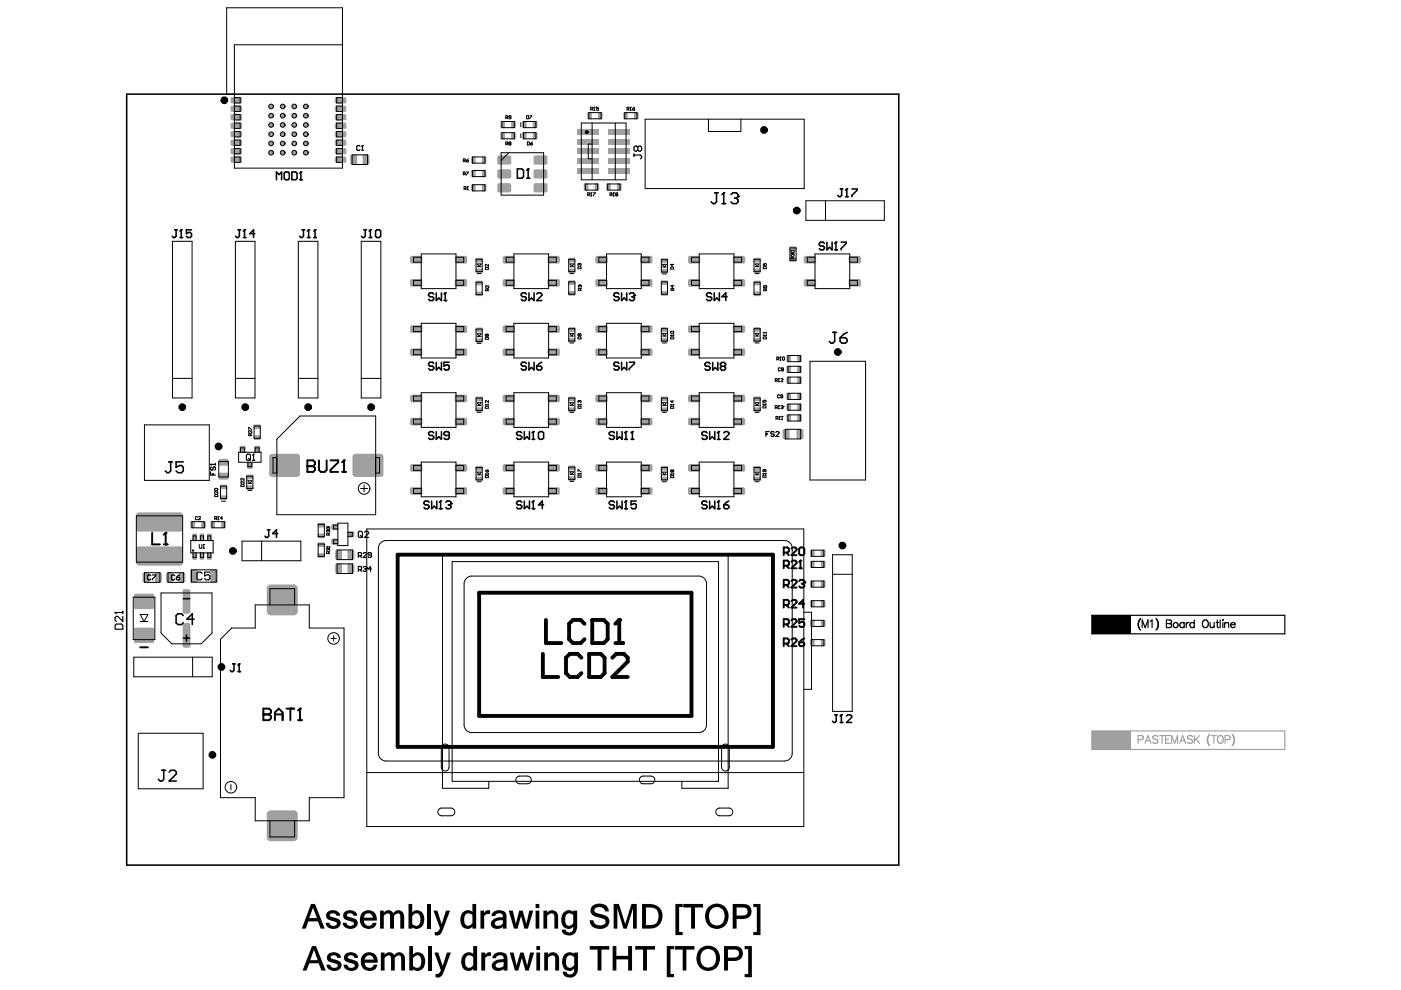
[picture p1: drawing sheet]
<svg xmlns="http://www.w3.org/2000/svg" width="297mm" height="210mm" viewBox="0 0 297 210" stroke-linecap="round" stroke-linejoin="round" font-family="sans-serif">
<path d="M93.8 158a.82 .82 0 0 1 .9-.2 .82 .82 0 0 1 .5 .8v4.1a.82 .82 0 0 1-.8 .8 .82 .82 0 0 1-.8-.8v-4.1zM153.2 158a.82 .82 0 0 1 .9-.2 .82 .82 0 0 1 .5 .8v4.1a.82 .82 0 0 1-.8 .8 .82 .82 0 0 1-.8-.8v-4.1zM93.1 171.6l.5-.3h2a.82 .82 0 0 1 .8 .8 .82 .82 0 0 1-.8 .9h-2a.82 .82 0 0 1-.7-.5 .82 .82 0 0 1 .2-.9zM109.6 164.8l.6-.3h1.6a.82 .82 0 0 1 .8 .9 .82 .82 0 0 1-.8 .8h-1.6a.82 .82 0 0 1-.8-.5 .82 .82 0 0 1 .2-.9zM135.8 164.8l.6-.3h1.6a.82 .82 0 0 1 .8 .9 .82 .82 0 0 1-.8 .8h-1.6a.82 .82 0 0 1-.8-.5 .82 .82 0 0 1 .2-.9zM152 171.6l.6-.3h1.9a.82 .82 0 0 1 .9 .8 .82 .82 0 0 1-.9 .9h-1.9a.82 .82 0 0 1-.8-.5 .82 .82 0 0 1 .2-.9z" fill="none" stroke="#000" stroke-width=".21"/>
<g fill="none" stroke="#000" stroke-width=".25">
<path d="M231.5 130.5h40.9v3.9h-40.9zM241.5 131.6l-.1 .9 .3 1M241.7 131.3l-.2 .2M241.7 131.3a1.69 1.69 0 0 0 0 2.2M241.7 133.5l.1 .1M241.8 131.1l-.1 .2M242.2 133.1v-1.7l.6 1.7 .6-1.7v1.7M243.9 131.8l.4-.4v1.7M245.1 131.1l.1 .2M245.2 131.3l.3 .5a1.71 1.71 0 0 1-.3 1.7M245.2 133.5l-.1 .1M245.2 131.3l.3 .9-.1 1"/>
<path d="M245.4 133.2l-.2 .3M247.3 131.4h.7l.3 .2v.5l-.3 .1a.43 .43 0 0 1 .4 .4 .43 .43 0 0 1-.4 .5h-.7zM247.3 132.2h.7M251.1 132.2a.52 .52 0 0 0-.8-.1 .52 .52 0 0 0 0 .8 .52 .52 0 0 0 .8-.1M251.1 132v1.1M251.5 132v1.1M252.1 132a.53 .53 0 0 0-.6 .5M253.2 132.2a.52 .52 0 0 0-.8-.1 .52 .52 0 0 0 0 .8 .52 .52 0 0 0 .8-.1M253.2 131.4v1.7M255.1 131.7a.6 .6 0 0 1 .7-.2 .6 .6 0 0 1 .4 .6v.4a.62 .62 0 0 1-.6 .6 .62 .62 0 0 1-.7-.6zM256.6 132v1l.4 .1 .4-.3M257.4 132v1.1"/>
<path d="M257.8 132h.6M258.1 131.4v1.4l.1 .2 .3 .1M258.7 131.4v1.7M259.3 131.4v.1zM259.3 132v1.1M259.6 132.3l.4-.3 .4 .1 .1 1M259.6 132v1.1M260.9 132.5v.1a.5 .5 0 0 0 .4 .5 .5 .5 0 0 0 .6-.3M261 132.2a.45 .45 0 0 1 .5-.2 .45 .45 0 0 1 .4 .5h-1z"/>
<circle cx="249.2" cy="132.5" r=".54"/>
</g>
<path d="M26.9 20h163.7v163.4h-163.7z" fill="none" stroke="#000" stroke-width=".33"/>
<path d="M231.5 130.5h8.2v3.9h-8.2z" fill-rule="evenodd" fill="#000"/>
<path d="M231.5 155h40.9v3.9h-40.9z" fill="none" stroke="#a0a0a0" stroke-width=".25"/>
<path d="M231.5 155h8.2v3.9h-8.2z" fill-rule="evenodd" fill="#a0a0a0"/>
<g fill="none" stroke="#a0a0a0" stroke-width=".25">
<path d="M241.3 156.8h.7a.43 .43 0 0 0 .4-.4 .43 .43 0 0 0-.4-.4h-.7v1.6M242.8 157.6l.6-1.6 .6 1.6M243 157.1h.8M245.5 156.2a.62 .62 0 0 0-.6-.3 .62 .62 0 0 0-.5 .5l.1 .2 .8 .3 .2 .5a.72 .72 0 0 1-1.1 0M245.8 156h1.1M246.4 156v1.6M247.1 156.7h.7M248.1 156h-1v1.6h1M248.4 157.6v-1.6l.6 1.6 .7-1.6v1.6M250.1 157.6l.7-1.6 .6 1.6M250.4 157.1h.7M252.9 156.2a.62 .62 0 0 0-.6-.3 .62 .62 0 0 0-.5 .5l.1 .2 .8 .3 .2 .5a.72 .72 0 0 1-1.1 0"/>
<path d="M253.2 156v1.6M253.6 156.7l.7 .9M254.3 156l-1.1 1.1M256.4 155.8l-.4 .9v.7l.4 .6M256.4 158l.1 .1M256.4 155.8l-.4 .9 .4 1.3M256.5 155.7l-.1 .1M256.8 156h1.1M257.4 156v1.6M258.3 156.2a.6 .6 0 0 1 .7-.2 .6 .6 0 0 1 .4 .6v.4a.62 .62 0 0 1-.7 .6 .62 .62 0 0 1-.6-.6zM259.7 156.8h.7a.43 .43 0 0 0 .4-.4 .43 .43 0 0 0-.4-.4h-.7v1.6M261.2 155.7l.1 .1"/>
<path d="M261.3 155.8l.2 .2M261.3 155.8a1.69 1.69 0 0 1 0 2.2M261.3 158l-.1 .1M261.5 157.8l-.2 .2M261.5 156.1l.2 .6-.2 1"/>
</g>
<g fill="#a0a0a0">
<path d="M30.2 121.8l.4-.4h.7l.4 .4v1.3l-.4 .4h-.7l-.4-.4z" fill-rule="evenodd"/>
<path d="M32.8 121.8l.4-.4h.7l.4 .4v1.3l-.4 .4h-.7l-.4-.4z" fill-rule="evenodd"/>
<path d="M40.3 121.1l.4-.4h.8l.4 .4v2l-.4 .4h-.8l-.4-.4z" fill-rule="evenodd"/>
<path d="M46.7 105.3l.2-.3h1l.2 .3v.5l-.2 .2h-1l-.2-.2z" fill-rule="evenodd"/>
<path d="M46.3 97.6l.4-.3h1.4l.4 .3v.8l-.4 .3h-1.4l-.4-.3z" fill-rule="evenodd"/>
<path d="M50.8 94.8l.3-.3h.6l.4 .3v.8l-.4 .4h-.6l-.3-.4z" fill-rule="evenodd"/>
<path d="M53.9 94.8l.3-.3h.7l.3 .3v.8l-.3 .4h-.7l-.3-.4z" fill-rule="evenodd"/>
<path d="M53.8 92.5l.2-.2h1l.3 .2v.5l-.3 .3h-1l-.2-.3z" fill-rule="evenodd"/>
<path d="M67.4 117.5l.2-.2h1l.2 .2v.5l-.2 .3h-1l-.2-.3z" fill-rule="evenodd"/>
<path d="M67.4 115.3l.2-.3h1l.2 .3v.4l-.2 .3h-1l-.2-.3z" fill-rule="evenodd"/>
<path d="M67.6 110.8h1l.2 .3v.5l-.2 .2h-1l-.2-.2v-.5z" fill-rule="evenodd"/>
<path d="M70.2 114.5l.4-.3h.8l.3 .3v.7l-.3 .3h-.8l-.4-.3z" fill-rule="evenodd"/>
<path d="M70.2 111.4l.4-.3h.8l.3 .3v.7l-.3 .3h-.8l-.4-.3z" fill-rule="evenodd"/>
<path d="M96.4 98.8l.4-.4h1.8l.5 .4v.8l-.5 .4h-1.8l-.4-.4z" fill-rule="evenodd"/>
<path d="M96.4 89l.4-.4h1.8l.5 .4v.8l-.5 .4h-1.8l-.4-.4z" fill-rule="evenodd"/>
<path d="M96.4 54.7l.4-.5h1.8l.5 .5v.8l-.5 .4h-1.8l-.4-.4z" fill-rule="evenodd"/>
<path d="M100.9 101.3l.2-.2h1l.2 .2v.5l-.2 .3h-1l-.2-.3z" fill-rule="evenodd"/>
<path d="M100.9 99l.2-.2h1l.2 .2v.5l-.2 .3h-1l-.2-.3z" fill-rule="evenodd"/>
<path d="M100.9 84.3l.2-.2h1l.2 .2v.5l-.2 .3h-1l-.2-.3z" fill-rule="evenodd"/>
<path d="M100.9 72l.2-.3h1l.2 .3v.5l-.2 .2h-1l-.2-.2z" fill-rule="evenodd"/>
<path d="M100.9 69.7l.2-.3h1l.2 .3v.5l-.2 .2h-1l-.2-.2z" fill-rule="evenodd"/>
<path d="M100.9 62.1l.2-.3h1l.2 .3v.4l-.2 .3h-1l-.2-.3z" fill-rule="evenodd"/>
<path d="M100.9 59.8l.2-.3h1l.2 .3v.5l-.2 .2h-1l-.2-.2z" fill-rule="evenodd"/>
<path d="M100.9 54.9l.2-.2h1l.2 .2v.5l-.2 .2h-1l-.2-.2z" fill-rule="evenodd"/>
<path d="M99.9 39.3l.2-.2h.5l.3 .2v1l-.3 .3h-.5l-.2-.3z" fill-rule="evenodd"/>
<path d="M106.1 28.3l.2-.3h.5l.3 .3v1l-.3 .2h-.5l-.2-.2z" fill-rule="evenodd"/>
<path d="M106.3 25.7h.5l.3 .2v1l-.3 .3h-.5l-.2-.3v-1z" fill-rule="evenodd"/>
<path d="M110.7 28.3l.2-.3h.5l.3 .3v1l-.3 .2h-.5l-.2-.2z" fill-rule="evenodd"/>
<path d="M110.7 25.9l.2-.2h.5l.3 .2v1l-.3 .3h-.5l-.2-.3z" fill-rule="evenodd"/>
<path d="M113 28.3l.2-.3h.5l.2 .3v1l-.2 .2h-.5l-.2-.2z" fill-rule="evenodd"/>
<path d="M113 25.9l.2-.2h.5l.2 .2v1l-.2 .3h-.5l-.2-.3z" fill-rule="evenodd"/>
<path d="M116.1 98.8l.4-.4h1.8l.4 .4v.8l-.4 .4h-1.8l-.4-.4z" fill-rule="evenodd"/>
<path d="M116.1 89l.4-.4h1.8l.4 .4v.8l-.4 .4h-1.8l-.4-.4z" fill-rule="evenodd"/>
<path d="M116.1 54.7l.4-.5h1.8l.4 .5v.8l-.4 .4h-1.8l-.4-.4z" fill-rule="evenodd"/>
<path d="M120.5 101.2l.2-.2h1l.3 .2v.5l-.3 .3h-1l-.2-.3z" fill-rule="evenodd"/>
<path d="M120.5 99l.2-.3h1l.3 .3v.4l-.3 .3h-1l-.2-.3z" fill-rule="evenodd"/>
<path d="M120.5 84.3l.2-.2h1l.3 .2v.5l-.3 .3h-1l-.2-.3z" fill-rule="evenodd"/>
<path d="M120.5 71.9l.2-.2h1l.3 .2v.5l-.3 .2h-1l-.2-.2z" fill-rule="evenodd"/>
<path d="M120.5 69.6l.2-.2h1l.3 .2v.5l-.3 .2h-1l-.2-.2z" fill-rule="evenodd"/>
<path d="M120.5 62l.2-.3h1l.3 .3v.5l-.3 .2h-1l-.2-.2z" fill-rule="evenodd"/>
<path d="M120.5 59.7l.2-.3h1l.3 .3v.5l-.3 .2h-1l-.2-.2z" fill-rule="evenodd"/>
<path d="M120.5 54.9l.2-.2h1l.3 .2v.5l-.3 .2h-1l-.2-.2z" fill-rule="evenodd"/>
<path d="M123.8 39.2l.2-.3h.5l.3 .3v.9l-.3 .3h-.5l-.2-.3z" fill-rule="evenodd"/>
<path d="M126.2 98.8l.4-.4h1.8l.4 .4v.8l-.4 .4h-1.8l-.4-.4z" fill-rule="evenodd"/>
<path d="M126.2 89l.4-.4h1.8l.4 .4v.8l-.4 .4h-1.8l-.4-.4z" fill-rule="evenodd"/>
<path d="M126.2 54.7l.4-.5h1.8l.4 .5v.8l-.4 .4h-1.8l-.4-.4z" fill-rule="evenodd"/>
<path d="M126.1 39.2l.2-.3h.5l.2 .3v.9l-.2 .3h-.5l-.2-.3z" fill-rule="evenodd"/>
<path d="M131.1 38.9h.4l.3 .3v.9l-.3 .3h-.4l-.3-.3v-.9z" fill-rule="evenodd"/>
<path d="M140.1 101.3l.3-.2h1l.2 .2v.5l-.2 .3h-1l-.3-.3z" fill-rule="evenodd"/>
<path d="M140.1 99l.3-.2h1l.2 .2v.5l-.2 .3h-1l-.3-.3z" fill-rule="evenodd"/>
<path d="M140.1 84.3l.3-.2h1l.2 .2v.5l-.2 .3h-1l-.3-.3z" fill-rule="evenodd"/>
<path d="M140.4 71.7h1l.2 .2v.5l-.2 .2h-1l-.3-.2v-.5z" fill-rule="evenodd"/>
<path d="M140.1 69.6l.3-.2h1l.2 .2v.5l-.2 .2h-1l-.3-.2z" fill-rule="evenodd"/>
<path d="M140.4 61.7h1l.2 .3v.5l-.2 .2h-1l-.3-.2v-.5z" fill-rule="evenodd"/>
<path d="M140.4 59.4h1l.2 .3v.5l-.2 .2h-1l-.3-.2v-.5z" fill-rule="evenodd"/>
<path d="M140.4 54.7h1l.2 .3v.5l-.2 .2h-1l-.3-.2v-.5z" fill-rule="evenodd"/>
<path d="M159.8 101.3l.2-.2h1l.3 .2v.5l-.3 .3h-1l-.2-.3z" fill-rule="evenodd"/>
<path d="M159.8 99l.2-.2h1l.3 .2v.5l-.3 .3h-1l-.2-.3z" fill-rule="evenodd"/>
<path d="M159.8 84.3l.2-.2h1l.3 .2v.5l-.3 .3h-1l-.2-.3z" fill-rule="evenodd"/>
<path d="M160 71.7h1l.3 .2v.5l-.3 .2h-1l-.2-.2v-.5z" fill-rule="evenodd"/>
<path d="M159.8 69.6l.2-.2h1l.3 .2v.5l-.3 .2h-1l-.2-.2z" fill-rule="evenodd"/>
<path d="M160 61.8h1l.3 .3v.4l-.3 .3h-1l-.2-.3v-.4z" fill-rule="evenodd"/>
<path d="M160 59.5h1l.3 .3v.5l-.3 .2h-1l-.2-.2v-.5z" fill-rule="evenodd"/>
<path d="M159.8 54.9l.2-.2h1l.3 .2v.5l-.3 .2h-1l-.2-.2z" fill-rule="evenodd"/>
<path d="M165.9 91.4l.4-.4h.7l.4 .4v1.3l-.4 .4h-.7l-.4-.4z" fill-rule="evenodd"/>
<path d="M166.7 88.1l.3-.2h.5l.2 .2v1l-.2 .2h-.5l-.3-.2z" fill-rule="evenodd"/>
<path d="M166.7 85.8l.3-.2h.5l.2 .2v1l-.2 .3h-.5l-.3-.3z" fill-rule="evenodd"/>
<path d="M166.7 77.8l.3-.2h.5l.2 .2v1l-.2 .3h-.5l-.3-.3z" fill-rule="evenodd"/>
<path d="M166.7 75.5l.3-.2h.5l.2 .2v1l-.2 .3h-.5l-.3-.3z" fill-rule="evenodd"/>
<path d="M167.4 54.8l.2-.3h1l.3 .3v.5l-.3 .2h-1l-.2-.2z" fill-rule="evenodd"/>
<path d="M167.4 52.5l.2-.3h1l.3 .3v.5l-.3 .2h-1l-.2-.2z" fill-rule="evenodd"/>
<path d="M174 131.7l.3-.3h.5l.2 .3v1l-.2 .2h-.5l-.3-.2z" fill-rule="evenodd"/>
<path d="M174.3 127.3h.5l.2 .2v1l-.2 .2h-.5l-.3-.2v-1z" fill-rule="evenodd"/>
<path d="M40.8 117.3l.2-.2h.5l.3 .2v1.1l-.3 .3h-.5l-.2-.3z" fill-rule="evenodd"/>
<path d="M40.8 113.4l.2-.3h.5l.3 .3v1.1l-.3 .3h-.5l-.2-.3z" fill-rule="evenodd"/>
<path d="M40.6 110.5h.5l.2 .3v.9l-.2 .3h-.5l-.2-.3v-.9z" fill-rule="evenodd"/>
<path d="M43.9 117.3l.2-.2h.5l.3 .2v1.1l-.3 .3h-.5l-.2-.3z" fill-rule="evenodd"/>
<path d="M43.9 113.4l.2-.3h.5l.3 .3v1.1l-.3 .3h-.5l-.2-.3z" fill-rule="evenodd"/>
<path d="M44.6 110.8l.3-.3h.5l.2 .3v.9l-.2 .3h-.5l-.3-.3z" fill-rule="evenodd"/>
<path d="M46.7 103l.2-.2h1l.2 .2v.5l-.2 .2h-1l-.2-.2z" fill-rule="evenodd"/>
<path d="M47.2 110.5h.4l.3 .3v.9l-.3 .3h-.4l-.3-.3v-.9z" fill-rule="evenodd"/>
<path d="M46.3 100.6l.4-.4h1.4l.4 .4v.7l-.4 .4h-1.4l-.4-.4z" fill-rule="evenodd"/>
<path d="M53.8 90.2l.2-.2h1l.3 .2v.5l-.3 .3h-1l-.2-.3z" fill-rule="evenodd"/>
<path d="M67.6 113.1h1l.2 .3v.5l-.2 .2h-1l-.2-.2v-.5z" fill-rule="evenodd"/>
<path d="M71.1 119.9l.3-.4h.8l.3 .4v1.4l-.3 .3h-.8l-.3-.3z" fill-rule="evenodd"/>
<path d="M71.1 116.9l.3-.3h.8l.3 .3v1.4l-.3 .4h-.8l-.3-.4z" fill-rule="evenodd"/>
<path d="M73.7 119.9l.3-.4h.8l.3 .4v1.4l-.3 .3h-.8l-.3-.3z" fill-rule="evenodd"/>
<path d="M73.7 116.9l.3-.3h.8l.3 .3v1.4l-.3 .4h-.8l-.3-.4z" fill-rule="evenodd"/>
<path d="M73.7 113l.3-.4h.8l.3 .4v.6l-.3 .4h-.8l-.3-.4z" fill-rule="evenodd"/>
<path d="M74.2 33.2l.4-.4h.8l.3 .4v1.3l-.3 .4h-.8l-.4-.4z" fill-rule="evenodd"/>
<path d="M76.9 33.2l.3-.4h.8l.3 .4v1.3l-.3 .4h-.8l-.3-.4z" fill-rule="evenodd"/>
<path d="M96.4 103.7l.4-.4h1.8l.5 .4v.8l-.5 .4h-1.8l-.4-.4z" fill-rule="evenodd"/>
<path d="M96.4 84.1l.4-.4h1.8l.5 .4v.8l-.5 .4h-1.8l-.4-.4z" fill-rule="evenodd"/>
<path d="M96.4 69.4l.4-.4h1.8l.5 .4v.8l-.5 .4h-1.8l-.4-.4z" fill-rule="evenodd"/>
<path d="M96.4 59.6l.4-.4h1.8l.5 .4v.8l-.5 .4h-1.8l-.4-.4z" fill-rule="evenodd"/>
<path d="M100.9 86.6l.2-.2h1l.2 .2v.5l-.2 .2h-1l-.2-.2z" fill-rule="evenodd"/>
<path d="M100.9 57.2l.2-.3h1l.2 .3v.5l-.2 .2h-1l-.2-.2z" fill-rule="evenodd"/>
<path d="M99.9 36.3l.2-.2h.5l.3 .2v1l-.3 .2h-.5l-.2-.2z" fill-rule="evenodd"/>
<path d="M99.9 33.4l.2-.2h.5l.3 .2v1l-.3 .3h-.5l-.2-.3z" fill-rule="evenodd"/>
<path d="M116.1 103.7l.4-.4h1.8l.4 .4v.8l-.4 .4h-1.8l-.4-.4z" fill-rule="evenodd"/>
<path d="M116.1 84.1l.4-.4h1.8l.4 .4v.8l-.4 .4h-1.8l-.4-.4z" fill-rule="evenodd"/>
<path d="M116.1 69.4l.4-.4h1.8l.4 .4v.8l-.4 .4h-1.8l-.4-.4z" fill-rule="evenodd"/>
<path d="M116.1 59.6l.4-.4h1.8l.4 .4v.8l-.4 .4h-1.8l-.4-.4z" fill-rule="evenodd"/>
<path d="M120.5 86.6l.2-.2h1l.3 .2v.5l-.3 .2h-1l-.2-.2z" fill-rule="evenodd"/>
<path d="M120.5 57.2l.2-.3h1l.3 .3v.5l-.3 .2h-1l-.2-.2z" fill-rule="evenodd"/>
<path d="M124.5 24l.3-.2h.4l.3 .2v1l-.3 .3h-.4l-.3-.3z" fill-rule="evenodd"/>
<path d="M126.2 103.7l.4-.4h1.8l.4 .4v.8l-.4 .4h-1.8l-.4-.4z" fill-rule="evenodd"/>
<path d="M126.2 84.1l.4-.4h1.8l.4 .4v.8l-.4 .4h-1.8l-.4-.4z" fill-rule="evenodd"/>
<path d="M126.2 69.4l.4-.4h1.8l.4 .4v.8l-.4 .4h-1.8l-.4-.4z" fill-rule="evenodd"/>
<path d="M126.2 59.6l.4-.4h1.8l.4 .4v.8l-.4 .4h-1.8l-.4-.4z" fill-rule="evenodd"/>
<path d="M126.8 24l.2-.2h.5l.3 .2v1l-.3 .3h-.5l-.2-.3z" fill-rule="evenodd"/>
<path d="M134.4 24l.3-.2h.4l.3 .2v1l-.3 .3h-.4l-.3-.3z" fill-rule="evenodd"/>
<path d="M140.1 86.6l.3-.2h1l.2 .2v.5l-.2 .2h-1l-.3-.2z" fill-rule="evenodd"/>
<path d="M140.4 57h1l.2 .3v.5l-.2 .2h-1l-.3-.2v-.5z" fill-rule="evenodd"/>
<path d="M159.8 86.6l.2-.2h1l.3 .2v.5l-.3 .2h-1l-.2-.2z" fill-rule="evenodd"/>
<path d="M159.8 57.2l.2-.3h1l.3 .3v.5l-.3 .2h-1l-.2-.2z" fill-rule="evenodd"/>
<path d="M166.7 83.5l.3-.2h.5l.2 .2v1l-.2 .3h-.5l-.3-.3z" fill-rule="evenodd"/>
<path d="M166.7 80.1l.3-.2h.5l.2 .2v1l-.2 .2h-.5l-.3-.2z" fill-rule="evenodd"/>
<path d="M174.3 135.5h.5l.2 .3v1l-.2 .2h-.5l-.3-.2v-1z" fill-rule="evenodd"/>
<path d="M174.3 116.6h.5l.2 .2v1l-.2 .2h-.5l-.3-.2v-1z" fill-rule="evenodd"/>
<path d="M174 119.2l.3-.3h.5l.2 .3v1l-.2 .2h-.5l-.3-.2z" fill-rule="evenodd"/>
<path d="M174.3 123.1h.5l.2 .3v.9l-.2 .3h-.5l-.3-.3v-.9z" fill-rule="evenodd"/>
<path d="M96.4 74.3l.4-.4h1.8l.5 .4v.8l-.5 .4h-1.8l-.4-.4z" fill-rule="evenodd"/>
<path d="M116.1 74.3l.4-.4h1.8l.4 .4v.8l-.4 .4h-1.8l-.4-.4z" fill-rule="evenodd"/>
<path d="M126.2 74.3l.4-.4h1.8l.4 .4v.8l-.4 .4h-1.8l-.4-.4z" fill-rule="evenodd"/>
<path d="M35.2 121.8l.4-.4h.7l.4 .4v1.3l-.4 .4h-.7l-.4-.4z" fill-rule="evenodd"/>
<path d="M44.5 121.1l.4-.4h.9l.4 .4v2l-.4 .4h-.9l-.4-.4z" fill-rule="evenodd"/>
<path d="M37.8 121.8l.4-.4h.7l.4 .4v1.3l-.4 .4h-.7l-.4-.4z" fill-rule="evenodd"/>
<path d="M52.2 100.9l.3-.3h1l.2 .3v.5l-.2 .2h-1l-.3-.2z" fill-rule="evenodd"/>
<path d="M52.3 98.3l.3-.4h.7l.3 .4v.8l-.3 .3h-.7l-.3-.3z" fill-rule="evenodd"/>
<path d="M71 31.7l.3-.3h1.8l.3 .3v.7l-.3 .3h-1.8l-.3-.3z" fill-rule="evenodd"/>
<path d="M71 28.1l.3-.3h1.8l.3 .3v.7l-.3 .3h-1.8l-.3-.3z" fill-rule="evenodd"/>
<path d="M71 26.3l.3-.3h1.8l.3 .3v.7l-.3 .3h-1.8l-.3-.3z" fill-rule="evenodd"/>
<path d="M71 24.5l.3-.3h1.8l.3 .3v.7l-.3 .3h-1.8l-.3-.3z" fill-rule="evenodd"/>
<path d="M71 22.7l.3-.3h1.8l.3 .3v.7l-.3 .3h-1.8l-.3-.3z" fill-rule="evenodd"/>
<path d="M86.9 98.8l.4-.4h1.8l.5 .4v.8l-.5 .4h-1.8l-.4-.4z" fill-rule="evenodd"/>
<path d="M86.9 89l.4-.4h1.8l.5 .4v.8l-.5 .4h-1.8l-.4-.4z" fill-rule="evenodd"/>
<path d="M86.9 54.7l.4-.5h1.8l.5 .5v.8l-.5 .4h-1.8l-.4-.4z" fill-rule="evenodd"/>
<path d="M102.2 39.3l.2-.2h.5l.2 .2v1l-.2 .3h-.5l-.2-.3z" fill-rule="evenodd"/>
<path d="M106.6 98.8l.4-.4h1.8l.4 .4v.8l-.4 .4h-1.8l-.4-.4z" fill-rule="evenodd"/>
<path d="M106.6 89l.4-.4h1.8l.4 .4v.8l-.4 .4h-1.8l-.4-.4z" fill-rule="evenodd"/>
<path d="M106.6 54.7l.4-.5h1.8l.4 .5v.8l-.4 .4h-1.8l-.4-.4z" fill-rule="evenodd"/>
<path d="M108.4 28.3l.2-.3h.5l.3 .3v1l-.3 .2h-.5l-.2-.2z" fill-rule="evenodd"/>
<path d="M108.6 25.7h.5l.3 .2v1l-.3 .3h-.5l-.2-.3v-1z" fill-rule="evenodd"/>
<path d="M128.8 38.9h.5l.2 .3v.9l-.2 .3h-.5l-.3-.3v-.9z" fill-rule="evenodd"/>
<path d="M122.4 35.7h4.6v1.2h-4.6z" fill-rule="evenodd"/>
<path d="M122.4 31.5h4.6v1.2h-4.6z" fill-rule="evenodd"/>
<path d="M122.4 29.4h4.6v1.2h-4.6z" fill-rule="evenodd"/>
<path d="M135.7 98.8l.4-.4h1.8l.4 .4v.8l-.4 .4h-1.8l-.4-.4z" fill-rule="evenodd"/>
<path d="M135.7 89l.4-.4h1.8l.4 .4v.8l-.4 .4h-1.8l-.4-.4z" fill-rule="evenodd"/>
<path d="M135.7 54.7l.4-.5h1.8l.4 .5v.8l-.4 .4h-1.8l-.4-.4z" fill-rule="evenodd"/>
<path d="M145.9 98.8l.4-.4h1.8l.4 .4v.8l-.4 .4h-1.8l-.4-.4z" fill-rule="evenodd"/>
<path d="M145.9 89l.4-.4h1.8l.4 .4v.8l-.4 .4h-1.8l-.4-.4z" fill-rule="evenodd"/>
<path d="M145.9 54.7l.4-.5h1.8l.4 .5v.8l-.4 .4h-1.8l-.4-.4z" fill-rule="evenodd"/>
<path d="M168.9 91.4l.3-.4h.8l.3 .4v1.3l-.3 .4h-.8l-.3-.4z" fill-rule="evenodd"/>
<path d="M169.3 87.9h.5l.2 .2v1l-.2 .2h-.5l-.3-.2v-1z" fill-rule="evenodd"/>
<path d="M169 85.8l.3-.2h.5l.2 .2v1l-.2 .3h-.5l-.3-.3z" fill-rule="evenodd"/>
<path d="M169.3 77.6h.5l.2 .2v1l-.2 .3h-.5l-.3-.3v-1z" fill-rule="evenodd"/>
<path d="M169 75.5l.3-.2h.5l.2 .2v1l-.2 .3h-.5l-.3-.3z" fill-rule="evenodd"/>
<path d="M171.7 131.7l.3-.3h.5l.2 .3v1l-.2 .2h-.5l-.3-.2z" fill-rule="evenodd"/>
<path d="M172 127.3h.5l.2 .2v1l-.2 .2h-.5l-.3-.2v-1z" fill-rule="evenodd"/>
<path d="M179.9 54.7l.4-.5h1.8l.4 .5v.8l-.4 .4h-1.8l-.4-.4z" fill-rule="evenodd"/>
<path d="M28.4 133.4l.3-.3h3.6l.4 .3v2.6l-.4 .3h-3.6l-.3-.3z" fill-rule="evenodd"/>
<path d="M38.7 132.5l.4-.4h.9l.4 .4v4.4l-.4 .4h-.9l-.4-.4z" fill-rule="evenodd"/>
<path d="M42.3 117.3l.3-.2h.5l.2 .2v1.1l-.2 .3h-.5l-.3-.3z" fill-rule="evenodd"/>
<path d="M42.3 113.4l.3-.3h.5l.2 .3v1.1l-.2 .3h-.5l-.3-.3z" fill-rule="evenodd"/>
<path d="M42.9 110.5h.5l.2 .3v.9l-.2 .3h-.5l-.2-.3v-.9z" fill-rule="evenodd"/>
<path d="M56.6 172.6l.8-.8h4.9l.8 .8v4.9l-.8 .9h-4.9l-.8-.9z" fill-rule="evenodd"/>
<path d="M52.2 103.2l.3-.3h1l.2 .3v.5l-.2 .2h-1l-.3-.2z" fill-rule="evenodd"/>
<path d="M57.1 96.8l.6-.6h5.3l.6 .6v3.7l-.6 .6h-5.3l-.6-.6z" fill-rule="evenodd"/>
<path d="M71 33.5l.3-.3h1.8l.3 .3v.7l-.3 .3h-1.8l-.3-.3z" fill-rule="evenodd"/>
<path d="M71 29.9l.3-.3h1.8l.3 .3v.7l-.3 .3h-1.8l-.3-.3z" fill-rule="evenodd"/>
<path d="M71 20.9l.3-.3h1.8l.3 .3v.7l-.3 .3h-1.8l-.3-.3z" fill-rule="evenodd"/>
<path d="M86.9 103.7l.4-.4h1.8l.5 .4v.8l-.5 .4h-1.8l-.4-.4z" fill-rule="evenodd"/>
<path d="M86.9 84.1l.4-.4h1.8l.5 .4v.8l-.5 .4h-1.8l-.4-.4z" fill-rule="evenodd"/>
<path d="M86.9 69.4l.4-.4h1.8l.5 .4v.8l-.5 .4h-1.8l-.4-.4z" fill-rule="evenodd"/>
<path d="M86.9 59.6l.4-.4h1.8l.5 .4v.8l-.5 .4h-1.8l-.4-.4z" fill-rule="evenodd"/>
<path d="M102.2 36.3l.2-.2h.5l.2 .2v1l-.2 .2h-.5l-.2-.2z" fill-rule="evenodd"/>
<path d="M102.2 33.4l.2-.2h.5l.2 .2v1l-.2 .3h-.5l-.2-.3z" fill-rule="evenodd"/>
<path d="M106.6 103.7l.4-.4h1.8l.4 .4v.8l-.4 .4h-1.8l-.4-.4z" fill-rule="evenodd"/>
<path d="M106.6 84.1l.4-.4h1.8l.4 .4v.8l-.4 .4h-1.8l-.4-.4z" fill-rule="evenodd"/>
<path d="M106.6 69.4l.4-.4h1.8l.4 .4v.8l-.4 .4h-1.8l-.4-.4z" fill-rule="evenodd"/>
<path d="M106.6 59.6l.4-.4h1.8l.4 .4v.8l-.4 .4h-1.8l-.4-.4z" fill-rule="evenodd"/>
<path d="M113.1 39.2l.4-.4h2.2l.4 .4v1.2l-.4 .4h-2.2l-.4-.4z" fill-rule="evenodd"/>
<path d="M113.1 36.3l.4-.4h2.2l.4 .4v1.2l-.4 .4h-2.2l-.4-.4z" fill-rule="evenodd"/>
<path d="M105.4 39.2l.4-.4h2.2l.4 .4v1.2l-.4 .4h-2.2l-.4-.4z" fill-rule="evenodd"/>
<path d="M105.4 36.3l.4-.4h2.2l.4 .4v1.2l-.4 .4h-2.2l-.4-.4z" fill-rule="evenodd"/>
<path d="M113.1 33.3l.4-.3h2.2l.4 .3v1.2l-.4 .4h-2.2l-.4-.4z" fill-rule="evenodd"/>
<path d="M105.4 33.3l.4-.3h2.2l.4 .3v1.2l-.4 .4h-2.2l-.4-.4z" fill-rule="evenodd"/>
<path d="M122.4 33.6h4.6v1.2h-4.6z" fill-rule="evenodd"/>
<path d="M122.4 27.3h4.6v1.3h-4.6z" fill-rule="evenodd"/>
<path d="M135.7 103.7l.4-.4h1.8l.4 .4v.8l-.4 .4h-1.8l-.4-.4z" fill-rule="evenodd"/>
<path d="M135.7 84.1l.4-.4h1.8l.4 .4v.8l-.4 .4h-1.8l-.4-.4z" fill-rule="evenodd"/>
<path d="M135.7 69.4l.4-.4h1.8l.4 .4v.8l-.4 .4h-1.8l-.4-.4z" fill-rule="evenodd"/>
<path d="M135.7 59.6l.4-.4h1.8l.4 .4v.8l-.4 .4h-1.8l-.4-.4z" fill-rule="evenodd"/>
<path d="M132.1 24l.3-.2h.5l.2 .2v1l-.2 .3h-.5l-.3-.3z" fill-rule="evenodd"/>
<path d="M145.9 103.7l.4-.4h1.8l.4 .4v.8l-.4 .4h-1.8l-.4-.4z" fill-rule="evenodd"/>
<path d="M145.9 84.1l.4-.4h1.8l.4 .4v.8l-.4 .4h-1.8l-.4-.4z" fill-rule="evenodd"/>
<path d="M145.9 69.4l.4-.4h1.8l.4 .4v.8l-.4 .4h-1.8l-.4-.4z" fill-rule="evenodd"/>
<path d="M145.9 59.6l.4-.4h1.8l.4 .4v.8l-.4 .4h-1.8l-.4-.4z" fill-rule="evenodd"/>
<path d="M169 83.5l.3-.2h.5l.2 .2v1l-.2 .3h-.5l-.3-.3z" fill-rule="evenodd"/>
<path d="M169.3 79.9h.5l.2 .2v1l-.2 .2h-.5l-.3-.2v-1z" fill-rule="evenodd"/>
<path d="M172 135.5h.5l.2 .3v1l-.2 .2h-.5l-.3-.2v-1z" fill-rule="evenodd"/>
<path d="M172 116.6h.5l.2 .2v1l-.2 .2h-.5l-.3-.2v-1z" fill-rule="evenodd"/>
<path d="M171.7 119.2l.3-.3h.5l.2 .3v1l-.2 .2h-.5l-.3-.2z" fill-rule="evenodd"/>
<path d="M172 123.1h.5l.2 .3v.9l-.2 .3h-.5l-.3-.3v-.9z" fill-rule="evenodd"/>
<path d="M179.9 59.6l.4-.4h1.8l.4 .4v.8l-.4 .4h-1.8l-.4-.4z" fill-rule="evenodd"/>
<path d="M28.4 126.2l.3-.3h3.6l.4 .3v2.6l-.4 .4h-3.6l-.3-.4z" fill-rule="evenodd"/>
<path d="M38.7 125.3l.4-.4h.9l.4 .4v4.4l-.4 .4h-.9l-.4-.4z" fill-rule="evenodd"/>
<path d="M56.6 124.7l.8-.8h4.9l.8 .8v4.9l-.8 .9h-4.9l-.8-.9z" fill-rule="evenodd"/>
<path d="M86.9 74.3l.4-.4h1.8l.5 .4v.8l-.5 .4h-1.8l-.4-.4z" fill-rule="evenodd"/>
<path d="M106.6 74.3l.4-.4h1.8l.4 .4v.8l-.4 .4h-1.8l-.4-.4z" fill-rule="evenodd"/>
<path d="M135.7 74.3l.4-.4h1.8l.4 .4v.8l-.4 .4h-1.8l-.4-.4z" fill-rule="evenodd"/>
<path d="M145.9 74.3l.4-.4h1.8l.4 .4v.8l-.4 .4h-1.8l-.4-.4z" fill-rule="evenodd"/>
<path d="M48.9 31.7l.3-.3h1.8l.3 .3v.7l-.3 .3h-1.8l-.3-.3z" fill-rule="evenodd"/>
<path d="M48.9 28.1l.3-.3h1.8l.3 .3v.7l-.3 .3h-1.8l-.3-.3z" fill-rule="evenodd"/>
<path d="M48.9 24.5l.3-.3h1.8l.3 .3v.7l-.3 .3h-1.8l-.3-.3z" fill-rule="evenodd"/>
<path d="M48.9 26.3l.3-.3h1.8l.3 .3v.7l-.3 .3h-1.8l-.3-.3z" fill-rule="evenodd"/>
<path d="M48.9 22.7l.3-.3h1.8l.3 .3v.7l-.3 .3h-1.8l-.3-.3z" fill-rule="evenodd"/>
<path d="M155.4 98.8l.4-.4h1.8l.4 .4v.8l-.4 .4h-1.8l-.4-.4z" fill-rule="evenodd"/>
<path d="M155.4 89l.4-.4h1.8l.4 .4v.8l-.4 .4h-1.8l-.4-.4z" fill-rule="evenodd"/>
<path d="M170.4 54.7l.4-.5h1.8l.4 .5v.8l-.4 .4h-1.8l-.4-.4z" fill-rule="evenodd"/>
<path d="M155.4 54.7l.4-.5h1.8l.4 .5v.8l-.4 .4h-1.8l-.4-.4z" fill-rule="evenodd"/>
<path d="M129 35.7h4.6v1.2h-4.6z" fill-rule="evenodd"/>
<path d="M129 31.5h4.6v1.2h-4.6z" fill-rule="evenodd"/>
<path d="M129 29.4h4.6v1.2h-4.6z" fill-rule="evenodd"/>
<path d="M28.9 116.3l.5-.5h8.8l.5 .5v3.1l-.5 .5h-8.8l-.5-.5z" fill-rule="evenodd"/>
<path d="M28.9 109.1l.5-.5h8.8l.5 .5v3.1l-.5 .5h-8.8l-.5-.5z" fill-rule="evenodd"/>
<path d="M48.9 29.9l.3-.3h1.8l.3 .3v.7l-.3 .3h-1.8l-.3-.3z" fill-rule="evenodd"/>
<path d="M48.9 33.5l.3-.3h1.8l.3 .3v.7l-.3 .3h-1.8l-.3-.3z" fill-rule="evenodd"/>
<path d="M48.9 20.9l.3-.3h1.8l.3 .3v.7l-.3 .3h-1.8l-.3-.3z" fill-rule="evenodd"/>
<path d="M74.7 96.8l.7-.6h5.3l.6 .6v3.7l-.6 .6h-5.3l-.7-.6z" fill-rule="evenodd"/>
<path d="M155.4 103.7l.4-.4h1.8l.4 .4v.8l-.4 .4h-1.8l-.4-.4z" fill-rule="evenodd"/>
<path d="M155.4 84.1l.4-.4h1.8l.4 .4v.8l-.4 .4h-1.8l-.4-.4z" fill-rule="evenodd"/>
<path d="M155.4 69.4l.4-.4h1.8l.4 .4v.8l-.4 .4h-1.8l-.4-.4z" fill-rule="evenodd"/>
<path d="M170.4 59.6l.4-.4h1.8l.4 .4v.8l-.4 .4h-1.8l-.4-.4z" fill-rule="evenodd"/>
<path d="M155.4 59.6l.4-.4h1.8l.4 .4v.8l-.4 .4h-1.8l-.4-.4z" fill-rule="evenodd"/>
<path d="M129 33.6h4.6v1.2h-4.6z" fill-rule="evenodd"/>
<path d="M129 27.3h4.6v1.3h-4.6z" fill-rule="evenodd"/>
<path d="M155.4 74.3l.4-.4h1.8l.4 .4v.8l-.4 .4h-1.8l-.4-.4z" fill-rule="evenodd"/>
</g>
<g fill="#a0a0a0">
<path d="M30.6 123.1v.4zM30.2 123.1h.4v.4z"/>
<path d="M31.3 123.1h.4zM31.3 123.1h.4l-.4 .4z"/>
<path d="M31.3 121.4v.4zM31.3 121.4l.4 .4h-.4z"/>
<path d="M30.2 121.8h.4zM30.3 121.6l.3-.2v.4h-.4z"/>
<path d="M33.2 123.1v.4zM32.8 123.1h.4v.4z"/>
<path d="M33.9 123.1h.4zM33.9 123.1h.4l-.4 .4z"/>
<path d="M33.9 121.4v.4zM33.9 121.4l.4 .4h-.4z"/>
<path d="M32.8 121.8h.4zM32.9 121.6l.3-.2v.4h-.4z"/>
<path d="M41.5 123.1h.4zM41.5 123.1h.4l-.2 .4h-.2z"/>
<path d="M41.5 120.7v.4zM41.5 120.7l.2 .1 .2 .3h-.4z"/>
<path d="M40.3 121.1h.4zM40.3 120.9l.4-.2v.4h-.4z"/>
<path d="M40.7 123.1v.4zM40.3 123.1h.4v.4l-.4-.2z"/>
<path d="M46.7 105.3h.2zM46.7 105.1l.2-.1v.3h-.2z"/>
<path d="M46.9 105.8v.2zM46.7 105.8h.2v.2z"/>
<path d="M47.9 105.8h.2zM47.9 105.8h.2l-.2 .2z"/>
<path d="M47.9 105v.3zM47.9 105l.2 .3h-.2z"/>
<path d="M46.3 97.6h.4zM46.4 97.5l.3-.2v.3h-.4z"/>
<path d="M46.7 98.4v.3zM46.3 98.4h.4v.3z"/>
<path d="M48.1 98.4h.4zM48.1 98.4h.4l-.4 .3z"/>
<path d="M48.1 97.3v.3zM48.1 97.3l.4 .3h-.4z"/>
<path d="M51.1 95.6v.4zM50.8 95.6h.3v.4z"/>
<path d="M51.7 95.6h.4zM51.7 95.6h.4l-.4 .4z"/>
<path d="M51.7 94.5v.3zM51.7 94.5l.4 .3h-.4z"/>
<path d="M50.8 94.8h.3zM50.8 94.7l.3-.2v.3h-.3z"/>
<path d="M54.2 95.6v.4zM53.9 95.6h.3v.4z"/>
<path d="M54.9 95.6h.3zM54.9 95.6h.3l-.3 .4z"/>
<path d="M54.9 94.5v.3zM54.9 94.5l.3 .3h-.3z"/>
<path d="M53.9 94.8h.3zM53.9 94.7l.3-.2v.3h-.3z"/>
<path d="M53.8 92.5h.2zM53.9 92.4l.1-.1v.2h-.2z"/>
<path d="M54 93v.3zM53.8 93h.2v.3z"/>
<path d="M55 93h.3zM55 93h.3l-.3 .3z"/>
<path d="M55 92.3v.2zM55 92.3l.3 .2h-.3z"/>
<path d="M68.6 118h.2zM68.6 118h.2l-.2 .3z"/>
<path d="M68.6 117.3v.2zM68.6 117.3l.2 .2h-.2z"/>
<path d="M67.4 117.5h.2zM67.4 117.4l.2-.1v.2h-.2z"/>
<path d="M67.6 118v.3zM67.4 118h.2v.3z"/>
<path d="M68.6 115.7h.2zM68.6 115.7h.2l-.2 .3z"/>
<path d="M68.6 115v.3zM68.6 115l.2 .3h-.2z"/>
<path d="M67.4 115.3h.2zM67.4 115.1l.2-.1v.3h-.2z"/>
<path d="M67.6 115.7v.3zM67.4 115.7h.2v.3z"/>
<path d="M67.4 111.1h.2zM67.4 110.9l.2-.1v.3h-.2z"/>
<path d="M67.6 111.6v.2zM67.4 111.6h.2v.2z"/>
<path d="M68.6 111.6h.2zM68.6 111.6h.2l-.2 .2z"/>
<path d="M68.6 110.8v.3zM68.6 110.8l.2 .3h-.2z"/>
<path d="M71.4 115.2h.3zM71.4 115.2h.3l-.3 .3z"/>
<path d="M71.4 114.2v.3zM71.4 114.2l.3 .3h-.3z"/>
<path d="M70.2 114.5h.4zM70.3 114.4l.3-.2v.3h-.4z"/>
<path d="M70.6 115.2v.3zM70.2 115.2h.4v.3z"/>
<path d="M71.4 112.1h.3zM71.4 112.1h.3l-.3 .3z"/>
<path d="M71.4 111.1v.3zM71.4 111.1l.3 .3h-.3z"/>
<path d="M70.2 111.4h.4zM70.3 111.3l.3-.2v.3h-.4z"/>
<path d="M70.6 112.1v.3zM70.2 112.1h.4v.3z"/>
<path d="M96.4 98.8h.4zM96.5 98.6l.3-.2v.4h-.4z"/>
<path d="M96.8 99.6v.4zM96.4 99.6h.4v.4h-.2z"/>
<path d="M98.6 99.6h.5zM98.6 99.6h.4l-.2 .4h-.2z"/>
<path d="M98.6 98.4v.4zM98.6 98.4h.2l.2 .4h-.4z"/>
<path d="M96.4 89h.4zM96.5 88.8l.3-.2v.4h-.4z"/>
<path d="M96.8 89.8v.4zM96.4 89.8h.4v.4h-.2z"/>
<path d="M98.6 89.8h.5zM98.6 89.8h.4l-.2 .4h-.2z"/>
<path d="M98.6 88.6v.4zM98.6 88.6h.2l.2 .4h-.4z"/>
<path d="M96.4 54.7h.4zM96.5 54.4l.3-.2v.5h-.4z"/>
<path d="M96.8 55.5v.4zM96.4 55.5h.4v.4l-.2-.1z"/>
<path d="M98.6 55.5h.5zM98.6 55.5h.4l-.2 .3-.2 .1z"/>
<path d="M98.6 54.2v.5zM98.6 54.2l.4 .2v.3h-.4z"/>
<path d="M100.9 101.3h.2zM100.9 101.2l.2-.1v.2h-.2z"/>
<path d="M101.1 101.8v.3zM100.9 101.8h.2v.3z"/>
<path d="M102.1 101.8h.2zM102.1 101.8h.2l-.2 .3z"/>
<path d="M102.1 101.1v.2zM102.1 101.1l.2 .2h-.2z"/>
<path d="M100.9 99h.2zM100.9 98.9l.2-.1v.2h-.2z"/>
<path d="M101.1 99.5v.3zM100.9 99.5h.2v.3z"/>
<path d="M102.1 99.5h.2zM102.1 99.5h.2l-.2 .3z"/>
<path d="M102.1 98.8v.2zM102.1 98.8l.2 .2h-.2z"/>
<path d="M100.9 84.3h.2zM100.9 84.2l.2-.1v.2h-.2z"/>
<path d="M101.1 84.8v.3zM100.9 84.8h.2v.3z"/>
<path d="M102.1 84.8h.2zM102.1 84.8h.2l-.2 .3z"/>
<path d="M102.1 84.1v.2zM102.1 84.1l.2 .2h-.2z"/>
<path d="M100.9 72h.2zM100.9 71.8l.2-.1v.3h-.2z"/>
<path d="M101.1 72.5v.2zM100.9 72.5h.2v.2z"/>
<path d="M102.1 72.5h.2zM102.1 72.5h.2l-.2 .2z"/>
<path d="M102.1 71.7v.3zM102.1 71.7l.2 .3h-.2z"/>
<path d="M100.9 69.7h.2zM100.9 69.5l.2-.1v.3h-.2z"/>
<path d="M101.1 70.2v.2zM100.9 70.2h.2v.2z"/>
<path d="M102.1 70.2h.2zM102.1 70.2h.2l-.2 .2z"/>
<path d="M102.1 69.4v.3zM102.1 69.4l.2 .3h-.2z"/>
<path d="M102.1 62.5h.2zM102.1 62.5h.2l-.2 .3z"/>
<path d="M102.1 61.8v.3zM102.1 61.8l.2 .3h-.2z"/>
<path d="M100.9 62.1h.2zM100.9 61.9l.2-.1v.3h-.2z"/>
<path d="M101.1 62.5v.3zM100.9 62.5h.2v.3z"/>
<path d="M102.1 60.3h.2zM102.1 60.3h.2l-.2 .2z"/>
<path d="M102.1 59.5v.3zM102.1 59.5l.2 .3h-.2z"/>
<path d="M100.9 59.8h.2zM100.9 59.6l.2-.1v.3h-.2z"/>
<path d="M101.1 60.3v.2zM100.9 60.3h.2v.2z"/>
<path d="M100.9 54.9h.2zM100.9 54.7h.2v.2h-.2z"/>
<path d="M101.1 55.4v.2zM100.9 55.4h.2v.2z"/>
<path d="M102.1 55.4h.2zM102.1 55.4h.2l-.2 .2z"/>
<path d="M102.1 54.7v.2zM102.1 54.7l.2 .2h-.2z"/>
<path d="M100.6 39.1v.2zM100.6 39.1l.3 .2h-.3z"/>
<path d="M99.9 39.3h.2zM99.9 39.2l.2-.1v.2h-.2z"/>
<path d="M100.1 40.3v.3zM99.9 40.3h.2v.3z"/>
<path d="M100.6 40.3h.3zM100.6 40.3h.3l-.3 .3z"/>
<path d="M106.3 29.3v.2zM106.1 29.3h.2v.2z"/>
<path d="M106.8 29.3h.3zM106.8 29.3h.3l-.3 .2z"/>
<path d="M106.8 28v.3zM106.8 28l.3 .3h-.3z"/>
<path d="M106.1 28.3h.2zM106.2 28.1l.1-.1v.3h-.2z"/>
<path d="M106.3 26.9v.3zM106.1 26.9h.2v.3z"/>
<path d="M106.8 26.9h.3zM106.8 26.9h.3l-.3 .3z"/>
<path d="M106.8 25.7v.2zM106.8 25.7l.3 .2h-.3z"/>
<path d="M106.1 25.9h.2zM106.2 25.8l.1-.1v.2h-.2z"/>
<path d="M111.4 28v.3zM111.4 28l.3 .3h-.3z"/>
<path d="M110.7 28.3h.2zM110.7 28.1l.2-.1v.3h-.2z"/>
<path d="M110.9 29.3v.2zM110.7 29.3h.2v.2z"/>
<path d="M111.4 29.3h.3zM111.4 29.3h.3l-.3 .2z"/>
<path d="M111.4 25.7v.2zM111.4 25.7l.3 .2h-.3z"/>
<path d="M110.7 25.9h.2zM110.7 25.8l.2-.1v.2h-.2z"/>
<path d="M110.9 26.9v.3zM110.7 26.9h.2v.3z"/>
<path d="M111.4 26.9h.3zM111.4 26.9h.3l-.3 .3z"/>
<path d="M113.7 28v.3zM113.7 28l.2 .3h-.2z"/>
<path d="M113 28.3h.2zM113 28.1l.2-.1v.3h-.2z"/>
<path d="M113.2 29.3v.2zM113 29.3h.2v.2z"/>
<path d="M113.7 29.3h.2zM113.7 29.3h.2l-.2 .2z"/>
<path d="M113.7 25.7v.2zM113.7 25.7l.2 .2h-.2z"/>
<path d="M113 25.9h.2zM113 25.8l.2-.1v.2h-.2z"/>
<path d="M113.2 26.9v.3zM113 26.9h.2v.3z"/>
<path d="M113.7 26.9h.2zM113.7 26.9h.2l-.2 .3z"/>
<path d="M116.1 98.8h.4zM116.1 98.6l.4-.2v.4h-.4z"/>
<path d="M116.5 99.6v.4zM116.1 99.6h.4v.4h-.2z"/>
<path d="M118.3 99.6h.4zM118.3 99.6h.4l-.2 .4h-.2z"/>
<path d="M118.3 98.4v.4zM118.3 98.4h.2l.2 .4h-.4z"/>
<path d="M116.1 89h.4zM116.1 88.8l.4-.2v.4h-.4z"/>
<path d="M116.5 89.8v.4zM116.1 89.8h.4v.4h-.2z"/>
<path d="M118.3 89.8h.4zM118.3 89.8h.4l-.2 .4h-.2z"/>
<path d="M118.3 88.6v.4zM118.3 88.6h.2l.2 .4h-.4z"/>
<path d="M116.1 54.7h.4zM116.1 54.4l.4-.2v.5h-.4z"/>
<path d="M116.5 55.5v.4zM116.1 55.5h.4v.4l-.2-.1z"/>
<path d="M118.3 55.5h.4zM118.3 55.5h.4l-.2 .3-.2 .1z"/>
<path d="M118.3 54.2v.5zM118.3 54.2l.3 .2 .1 .3h-.4z"/>
<path d="M120.5 101.2h.2zM120.6 101.1l.1-.1v.2h-.2z"/>
<path d="M120.7 101.7v.3zM120.5 101.7h.2v.3z"/>
<path d="M121.7 101.7h.3zM121.7 101.7h.3l-.3 .3z"/>
<path d="M121.7 101v.2zM121.7 101l.3 .2h-.3z"/>
<path d="M120.5 99h.2zM120.6 98.8l.1-.1v.3h-.2z"/>
<path d="M120.7 99.4v.3zM120.5 99.4h.2v.3z"/>
<path d="M121.7 99.4h.3zM121.7 99.4h.3l-.3 .3z"/>
<path d="M121.7 98.7v.3zM121.7 98.7l.3 .3h-.3z"/>
<path d="M120.5 84.3h.2zM120.6 84.2l.1-.1v.2h-.2z"/>
<path d="M120.7 84.8v.3zM120.5 84.8h.2v.3z"/>
<path d="M121.7 84.8h.3zM121.7 84.8h.3l-.3 .3z"/>
<path d="M121.7 84.1v.2zM121.7 84.1l.3 .2h-.3z"/>
<path d="M120.5 71.9h.2zM120.6 71.7h.1v.2h-.2z"/>
<path d="M120.7 72.4v.2zM120.5 72.4h.2v.2z"/>
<path d="M121.7 72.4h.3zM121.7 72.4h.3l-.3 .2z"/>
<path d="M121.7 71.7v.2zM121.7 71.7l.3 .2h-.3z"/>
<path d="M120.5 69.6h.2zM120.6 69.4h.1v.2h-.2z"/>
<path d="M120.7 70.1v.2zM120.5 70.1h.2v.2z"/>
<path d="M121.7 70.1h.3zM121.7 70.1h.3l-.3 .2z"/>
<path d="M121.7 69.4v.2zM121.7 69.4l.3 .2h-.3z"/>
<path d="M121.7 62.5h.3zM121.7 62.5h.3l-.3 .2z"/>
<path d="M121.7 61.7v.3zM121.7 61.7l.3 .3h-.3z"/>
<path d="M120.5 62h.2zM120.6 61.8l.1-.1v.3h-.2z"/>
<path d="M120.7 62.5v.2zM120.5 62.5h.2v.2z"/>
<path d="M121.7 60.2h.3zM121.7 60.2h.3l-.3 .2z"/>
<path d="M121.7 59.4v.3zM121.7 59.4l.3 .3h-.3z"/>
<path d="M120.5 59.7h.2zM120.6 59.5l.1-.1v.3h-.2z"/>
<path d="M120.7 60.2v.2zM120.5 60.2h.2v.2z"/>
<path d="M120.5 54.9h.2zM120.6 54.7h.1v.2h-.2z"/>
<path d="M120.7 55.4v.2zM120.5 55.4h.2v.2z"/>
<path d="M121.7 55.4h.3zM121.7 55.4h.3l-.3 .2z"/>
<path d="M121.7 54.7v.2zM121.7 54.7l.3 .2h-.3z"/>
<path d="M124.5 38.9v.3zM124.5 38.9l.3 .3h-.3z"/>
<path d="M123.8 39.2h.2zM123.8 39l.2-.1v.3h-.2z"/>
<path d="M124 40.1v.3zM123.8 40.1h.2v.3z"/>
<path d="M124.5 40.1h.3zM124.5 40.1h.3l-.3 .3z"/>
<path d="M126.2 98.8h.4zM126.3 98.6l.3-.2v.4h-.4z"/>
<path d="M126.6 99.6v.4zM126.2 99.6h.4v.4l-.3-.2z"/>
<path d="M128.4 99.6h.4zM128.4 99.6h.4l-.2 .4h-.2z"/>
<path d="M128.4 98.4v.4zM128.4 98.4h.2l.2 .4h-.4z"/>
<path d="M126.2 89h.4zM126.3 88.8l.3-.2v.4h-.4z"/>
<path d="M126.6 89.8v.4zM126.2 89.8h.4v.4l-.3-.2z"/>
<path d="M128.4 89.8h.4zM128.4 89.8h.4l-.2 .4h-.2z"/>
<path d="M128.4 88.6v.4zM128.4 88.6h.2l.2 .4h-.4z"/>
<path d="M126.2 54.7h.4zM126.3 54.4l.3-.2v.5h-.4z"/>
<path d="M126.6 55.5v.4zM126.2 55.5h.4v.4l-.3-.2z"/>
<path d="M128.4 55.5h.4zM128.4 55.5h.4l-.2 .3-.2 .1z"/>
<path d="M128.4 54.2v.5zM128.4 54.2l.4 .2v.3h-.4z"/>
<path d="M126.8 38.9v.3zM126.8 38.9l.2 .3h-.2z"/>
<path d="M126.1 39.2h.2zM126.1 39l.2-.1v.3h-.2z"/>
<path d="M126.3 40.1v.3zM126.1 40.1h.2v.3z"/>
<path d="M126.8 40.1h.2zM126.8 40.1h.2l-.2 .3z"/>
<path d="M131.5 38.9v.3zM131.5 38.9l.3 .3h-.3z"/>
<path d="M130.8 39.2h.3zM130.9 39l.2-.1v.3h-.3z"/>
<path d="M131.1 40.1v.3zM130.8 40.1h.3v.3z"/>
<path d="M131.5 40.1h.3zM131.5 40.1h.3l-.3 .3z"/>
<path d="M140.1 101.3h.3zM140.2 101.2l.2-.1v.2h-.3z"/>
<path d="M140.4 101.8v.3zM140.1 101.8h.3v.3z"/>
<path d="M141.4 101.8h.2zM141.4 101.8h.2l-.2 .3z"/>
<path d="M141.4 101.1v.2zM141.4 101.1l.2 .2h-.2z"/>
<path d="M140.1 99h.3zM140.2 98.9l.2-.1v.2h-.3z"/>
<path d="M140.4 99.5v.3zM140.1 99.5h.3v.3z"/>
<path d="M141.4 99.5h.2zM141.4 99.5h.2l-.2 .3z"/>
<path d="M141.4 98.8v.2zM141.4 98.8l.2 .2h-.2z"/>
<path d="M140.1 84.3h.3zM140.2 84.2l.2-.1v.2h-.3z"/>
<path d="M140.4 84.8v.3zM140.1 84.8h.3v.3z"/>
<path d="M141.4 84.8h.2zM141.4 84.8h.2l-.2 .3z"/>
<path d="M141.4 84.1v.2zM141.4 84.1l.2 .2h-.2z"/>
<path d="M140.1 71.9h.3zM140.2 71.7h.2v.2h-.3z"/>
<path d="M140.4 72.4v.2zM140.1 72.4h.3v.2z"/>
<path d="M141.4 72.4h.2zM141.4 72.4h.2l-.2 .2z"/>
<path d="M141.4 71.7v.2zM141.4 71.7l.2 .2h-.2z"/>
<path d="M140.1 69.6h.3zM140.2 69.4h.2v.2h-.3z"/>
<path d="M140.4 70.1v.2zM140.1 70.1h.3v.2z"/>
<path d="M141.4 70.1h.2zM141.4 70.1h.2l-.2 .2z"/>
<path d="M141.4 69.4v.2zM141.4 69.4l.2 .2h-.2z"/>
<path d="M141.4 62.5h.2zM141.4 62.5h.2l-.2 .2z"/>
<path d="M141.4 61.7v.3zM141.4 61.7l.2 .3h-.2z"/>
<path d="M140.1 62h.3zM140.2 61.8l.2-.1v.3h-.3z"/>
<path d="M140.4 62.5v.2zM140.1 62.5h.3v.2z"/>
<path d="M141.4 60.2h.2zM141.4 60.2h.2l-.2 .2z"/>
<path d="M141.4 59.4v.3zM141.4 59.4l.2 .3h-.2z"/>
<path d="M140.1 59.7h.3zM140.2 59.5l.2-.1v.3h-.3z"/>
<path d="M140.4 60.2v.2zM140.1 60.2h.3v.2z"/>
<path d="M140.1 55h.3zM140.2 54.8l.2-.1v.3h-.3z"/>
<path d="M140.4 55.5v.2zM140.1 55.5h.3v.2z"/>
<path d="M141.4 55.5h.2zM141.4 55.5h.2l-.2 .2z"/>
<path d="M141.4 54.7v.3zM141.4 54.7l.2 .3h-.2z"/>
<path d="M159.8 101.3h.2zM159.9 101.2l.1-.1v.2h-.2z"/>
<path d="M160 101.8v.3zM159.8 101.8h.2v.3z"/>
<path d="M161 101.8h.3zM161 101.8h.3l-.3 .3z"/>
<path d="M161 101.1v.2zM161 101.1l.3 .2h-.3z"/>
<path d="M159.8 99h.2zM159.9 98.9l.1-.1v.2h-.2z"/>
<path d="M160 99.5v.3zM159.8 99.5h.2v.3z"/>
<path d="M161 99.5h.3zM161 99.5h.3l-.3 .3z"/>
<path d="M161 98.8v.2zM161 98.8l.3 .2h-.3z"/>
<path d="M159.8 84.3h.2zM159.9 84.2l.1-.1v.2h-.2z"/>
<path d="M160 84.8v.3zM159.8 84.8h.2v.3z"/>
<path d="M161 84.8h.3zM161 84.8h.3l-.3 .3z"/>
<path d="M161 84.1v.2zM161 84.1l.3 .2h-.3z"/>
<path d="M159.8 71.9h.2zM159.9 71.7h.1v.2h-.2z"/>
<path d="M160 72.4v.2zM159.8 72.4h.2v.2z"/>
<path d="M161 72.4h.3zM161 72.4h.3l-.3 .2z"/>
<path d="M161 71.7v.2zM161 71.7l.3 .2h-.3z"/>
<path d="M159.8 69.6h.2zM159.9 69.4h.1v.2h-.2z"/>
<path d="M160 70.1v.2zM159.8 70.1h.2v.2z"/>
<path d="M161 70.1h.3zM161 70.1h.3l-.3 .2z"/>
<path d="M161 69.4v.2zM161 69.4l.3 .2h-.3z"/>
<path d="M161 62.5h.3zM161 62.5h.3l-.3 .3z"/>
<path d="M161 61.8v.3zM161 61.8l.3 .3h-.3z"/>
<path d="M159.8 62.1h.2zM159.9 61.9l.1-.1v.3h-.2z"/>
<path d="M160 62.5v.3zM159.8 62.5h.2v.3z"/>
<path d="M161 60.3h.3zM161 60.3h.3l-.3 .2z"/>
<path d="M161 59.5v.3zM161 59.5l.3 .3h-.3z"/>
<path d="M159.8 59.8h.2zM159.9 59.6l.1-.1v.3h-.2z"/>
<path d="M160 60.3v.2zM159.8 60.3h.2v.2z"/>
<path d="M159.8 54.9h.2zM159.9 54.7h.1v.2h-.2z"/>
<path d="M160 55.4v.2zM159.8 55.4h.2v.2z"/>
<path d="M161 55.4h.3zM161 55.4h.3l-.3 .2z"/>
<path d="M161 54.7v.2zM161 54.7l.3 .2h-.3z"/>
<path d="M167 91v.4zM167 91l.4 .4h-.4z"/>
<path d="M165.9 91.4h.4zM166 91.2l.3-.2v.4h-.4z"/>
<path d="M166.3 92.7v.4zM165.9 92.7h.4v.4z"/>
<path d="M167 92.7h.4zM167 92.7h.4l-.4 .4z"/>
<path d="M167.5 87.9v.2zM167.5 87.9l.2 .2h-.2z"/>
<path d="M166.7 88.1h.3zM166.8 87.9h.2v.2h-.3z"/>
<path d="M167 89.1v.2zM166.7 89.1h.3v.2z"/>
<path d="M167.5 89.1h.2zM167.5 89.1h.2l-.2 .2z"/>
<path d="M167 86.8v.3zM166.7 86.8h.3v.3z"/>
<path d="M167.5 86.8h.2zM167.5 86.8h.2l-.2 .3z"/>
<path d="M167.5 85.6v.2zM167.5 85.6l.2 .2h-.2z"/>
<path d="M166.7 85.8h.3zM166.8 85.7l.2-.1v.2h-.3z"/>
<path d="M167 78.8v.3zM166.7 78.8h.3v.3z"/>
<path d="M167.5 78.8h.2zM167.5 78.8h.2l-.2 .3z"/>
<path d="M167.5 77.6v.2zM167.5 77.6l.2 .2h-.2z"/>
<path d="M166.7 77.8h.3zM166.8 77.7l.2-.1v.2h-.3z"/>
<path d="M167.5 75.3v.2zM167.5 75.3l.2 .2h-.2z"/>
<path d="M166.7 75.5h.3zM166.8 75.4l.2-.1v.2h-.3z"/>
<path d="M167 76.5v.3zM166.7 76.5h.3v.3z"/>
<path d="M167.5 76.5h.2zM167.5 76.5h.2l-.2 .3z"/>
<path d="M167.4 54.8h.2zM167.5 54.6l.1-.1v.3h-.2z"/>
<path d="M167.6 55.3v.2zM167.4 55.3h.2v.2z"/>
<path d="M168.6 55.3h.3zM168.6 55.3h.3l-.3 .2z"/>
<path d="M168.6 54.5v.3zM168.6 54.5l.3 .3h-.3z"/>
<path d="M167.4 52.5h.2zM167.5 52.3l.1-.1v.3h-.2z"/>
<path d="M167.6 53v.2zM167.4 53h.2v.2z"/>
<path d="M168.6 53h.3zM168.6 53h.3l-.3 .2z"/>
<path d="M168.6 52.2v.3zM168.6 52.2l.3 .3h-.3z"/>
<path d="M174.8 131.4v.3zM174.8 131.4l.2 .3h-.2z"/>
<path d="M174 131.7h.3zM174.1 131.5l.2-.1v.3h-.3z"/>
<path d="M174.3 132.7v.2zM174 132.7h.3v.2z"/>
<path d="M174.8 132.7h.2zM174.8 132.7h.2l-.2 .2z"/>
<path d="M174.8 127.3v.2zM174.8 127.3l.2 .2h-.2z"/>
<path d="M174 127.5h.3zM174.1 127.3h.2v.2h-.3z"/>
<path d="M174.3 128.5v.2zM174 128.5h.3v.2z"/>
<path d="M174.8 128.5h.2zM174.8 128.5h.2l-.2 .2z"/>
<path d="M41 118.4v.3zM40.8 118.4h.2v.3z"/>
<path d="M41.5 118.4h.3zM41.5 118.4h.3l-.3 .3z"/>
<path d="M41.5 117.1v.2zM41.5 117.1l.3 .2h-.3z"/>
<path d="M40.8 117.3h.2zM40.8 117.1h.2v.2h-.2z"/>
<path d="M41 114.5v.3zM40.8 114.5h.2v.3z"/>
<path d="M41.5 114.5h.3zM41.5 114.5h.3l-.3 .3z"/>
<path d="M41.5 113.1v.3zM41.5 113.1l.3 .3h-.3z"/>
<path d="M40.8 113.4h.2zM40.8 113.2l.2-.1v.3h-.2z"/>
<path d="M40.6 111.7v.3zM40.4 111.7h.2v.3z"/>
<path d="M41.1 111.7h.2zM41.1 111.7h.2l-.2 .3z"/>
<path d="M41.1 110.5v.3zM41.1 110.5l.2 .3h-.2z"/>
<path d="M40.4 110.8h.2zM40.4 110.6l.2-.1v.3h-.2z"/>
<path d="M44.1 118.4v.3zM43.9 118.4h.2v.3z"/>
<path d="M44.6 118.4h.3zM44.6 118.4h.3l-.3 .3z"/>
<path d="M44.6 117.1v.2zM44.6 117.1l.3 .2h-.3z"/>
<path d="M43.9 117.3h.2zM44 117.1h.1v.2h-.2z"/>
<path d="M44.1 114.5v.3zM43.9 114.5h.2v.3z"/>
<path d="M44.6 114.5h.3zM44.6 114.5h.3l-.3 .3z"/>
<path d="M44.6 113.1v.3zM44.6 113.1l.3 .3h-.3z"/>
<path d="M43.9 113.4h.2zM44 113.2l.1-.1v.3h-.2z"/>
<path d="M44.9 111.7v.3zM44.6 111.7h.3v.3z"/>
<path d="M45.4 111.7h.2zM45.4 111.7h.2l-.2 .3z"/>
<path d="M45.4 110.5v.3zM45.4 110.5l.2 .3h-.2z"/>
<path d="M44.6 110.8h.3zM44.7 110.6l.2-.1v.3h-.3z"/>
<path d="M46.7 103h.2zM46.7 102.8h.2v.2h-.2z"/>
<path d="M46.9 103.5v.2zM46.7 103.5h.2v.2z"/>
<path d="M47.9 103.5h.2zM47.9 103.5h.2l-.2 .2z"/>
<path d="M47.9 102.8v.2zM47.9 102.8l.2 .2h-.2z"/>
<path d="M47.2 111.7v.3zM46.9 111.7h.3v.3z"/>
<path d="M47.6 111.7h.3zM47.6 111.7h.3l-.3 .3z"/>
<path d="M47.6 110.5v.3zM47.6 110.5l.3 .3h-.3z"/>
<path d="M46.9 110.8h.3zM47 110.6l.2-.1v.3h-.3z"/>
<path d="M46.3 100.6h.4zM46.4 100.4l.3-.2v.4h-.4z"/>
<path d="M46.7 101.3v.4zM46.3 101.3h.4v.4z"/>
<path d="M48.1 101.3h.4zM48.1 101.3h.4l-.4 .4z"/>
<path d="M48.1 100.2v.4zM48.1 100.2l.4 .4h-.4z"/>
<path d="M53.8 90.2h.2zM53.9 90.1l.1-.1v.2h-.2z"/>
<path d="M54 90.7v.3zM53.8 90.7h.2v.3z"/>
<path d="M55 90.7h.3zM55 90.7h.3l-.3 .3z"/>
<path d="M55 90v.2zM55 90l.3 .2h-.3z"/>
<path d="M67.4 113.4h.2zM67.4 113.2l.2-.1v.3h-.2z"/>
<path d="M67.6 113.9v.2zM67.4 113.9h.2v.2z"/>
<path d="M68.6 113.9h.2zM68.6 113.9h.2l-.2 .2z"/>
<path d="M68.6 113.1v.3zM68.6 113.1l.2 .3h-.2z"/>
<path d="M72.2 119.5v.4zM72.2 119.5l.3 .4h-.3z"/>
<path d="M71.1 119.9h.3zM71.1 119.7l.3-.2v.4h-.3z"/>
<path d="M71.4 121.3v.3zM71.1 121.3h.3v.3z"/>
<path d="M72.2 121.3h.3zM72.2 121.3h.3l-.3 .3z"/>
<path d="M72.2 116.6v.3zM72.2 116.6l.3 .3h-.3z"/>
<path d="M71.1 116.9h.3zM71.1 116.7l.3-.1v.3h-.3z"/>
<path d="M71.4 118.3v.4zM71.1 118.3h.3v.4z"/>
<path d="M72.2 118.3h.3zM72.2 118.3h.3l-.3 .4z"/>
<path d="M74.8 119.5v.4zM74.8 119.5l.4 .4h-.4z"/>
<path d="M73.7 119.9h.3zM73.7 119.7l.3-.2v.4h-.3z"/>
<path d="M74 121.3v.3zM73.7 121.3h.3v.3z"/>
<path d="M74.8 121.3h.3zM74.8 121.3h.4l-.4 .3z"/>
<path d="M74.8 116.6v.3zM74.8 116.6l.4 .3h-.4z"/>
<path d="M73.7 116.9h.3zM73.7 116.7l.3-.1v.3h-.3z"/>
<path d="M74 118.3v.4zM73.7 118.3h.3v.4z"/>
<path d="M74.8 118.3h.3zM74.8 118.3h.4l-.4 .4z"/>
<path d="M74.8 113.6h.3zM74.8 113.6h.3l-.3 .4z"/>
<path d="M74.8 112.6v.4zM74.8 112.6l.3 .4h-.3z"/>
<path d="M73.7 113h.3zM73.7 112.8l.3-.2v.4h-.3z"/>
<path d="M74 113.6v.4zM73.7 113.6h.3v.4z"/>
<path d="M74.6 34.5v.4zM74.2 34.5h.4v.4z"/>
<path d="M75.4 34.5h.3zM75.4 34.5h.3l-.3 .4z"/>
<path d="M75.4 32.8v.4zM75.4 32.8l.3 .4h-.3z"/>
<path d="M74.2 33.2h.4zM74.3 33l.3-.2v.4h-.4z"/>
<path d="M77.2 34.5v.4zM76.9 34.5h.3v.4z"/>
<path d="M78 34.5h.3zM78 34.5h.3l-.3 .4z"/>
<path d="M78 32.8v.4zM78 32.8l.3 .4h-.3z"/>
<path d="M76.9 33.2h.3zM76.9 33l.3-.2v.4h-.3z"/>
<path d="M96.4 103.7h.4zM96.5 103.5l.3-.2v.4h-.4z"/>
<path d="M96.8 104.5v.4zM96.4 104.5h.4v.4h-.2z"/>
<path d="M98.6 104.5h.5zM98.6 104.5h.4l-.2 .4h-.2z"/>
<path d="M98.6 103.3v.4zM98.6 103.3h.2l.2 .4h-.4z"/>
<path d="M96.4 84.1h.4zM96.5 83.9l.3-.2v.4h-.4z"/>
<path d="M96.8 84.9v.4zM96.4 84.9h.4v.4l-.2-.1z"/>
<path d="M98.6 84.9h.5zM98.6 84.9h.4l-.2 .3-.2 .1z"/>
<path d="M98.6 83.7v.4zM98.6 83.7h.2l.2 .4h-.4z"/>
<path d="M96.4 69.4h.4zM96.5 69.2l.3-.2v.4h-.4z"/>
<path d="M96.8 70.2v.4zM96.4 70.2h.4v.4l-.3-.2z"/>
<path d="M98.6 70.2h.5zM98.6 70.2h.4v.2l-.4 .2z"/>
<path d="M98.6 69v.4zM98.6 69l.4 .2v.2h-.4z"/>
<path d="M96.4 59.6h.4zM96.5 59.4l.3-.2v.4h-.4z"/>
<path d="M96.8 60.4v.4zM96.4 60.4h.4v.4l-.2-.1z"/>
<path d="M98.6 60.4h.5zM98.6 60.4h.4l-.2 .3-.2 .1z"/>
<path d="M98.6 59.2v.4zM98.6 59.2l.4 .2v.2h-.4z"/>
<path d="M100.9 86.6h.2zM100.9 86.4h.2v.2h-.2z"/>
<path d="M101.1 87.1v.2zM100.9 87.1h.2v.2z"/>
<path d="M102.1 87.1h.2zM102.1 87.1h.2l-.2 .2z"/>
<path d="M102.1 86.4v.2zM102.1 86.4l.2 .2h-.2z"/>
<path d="M100.9 57.2h.2zM100.9 57l.2-.1v.3h-.2z"/>
<path d="M101.1 57.7v.2zM100.9 57.7h.2v.2z"/>
<path d="M102.1 57.7h.2zM102.1 57.7h.2l-.2 .2z"/>
<path d="M102.1 56.9v.3zM102.1 56.9l.2 .3h-.2z"/>
<path d="M100.6 36.1v.2zM100.6 36.1l.3 .2h-.3z"/>
<path d="M99.9 36.3h.2zM99.9 36.1h.2v.2h-.2z"/>
<path d="M100.1 37.3v.2zM99.9 37.3h.2v.2z"/>
<path d="M100.6 37.3h.3zM100.6 37.3h.3l-.3 .2z"/>
<path d="M100.6 33.2v.2zM100.6 33.2l.3 .2h-.3z"/>
<path d="M99.9 33.4h.2zM99.9 33.3l.2-.1v.2h-.2z"/>
<path d="M100.1 34.4v.3zM99.9 34.4h.2v.3z"/>
<path d="M100.6 34.4h.3zM100.6 34.4h.3l-.3 .3z"/>
<path d="M116.1 103.7h.4zM116.1 103.5l.4-.2v.4h-.4z"/>
<path d="M116.5 104.5v.4zM116.1 104.5h.4v.4h-.2z"/>
<path d="M118.3 104.5h.4zM118.3 104.5h.4l-.2 .4h-.2z"/>
<path d="M118.3 103.3v.4zM118.3 103.3h.2l.2 .4h-.4z"/>
<path d="M116.1 84.1h.4zM116.1 83.9l.4-.2v.4h-.4z"/>
<path d="M116.5 84.9v.4zM116.1 84.9h.4v.4l-.2-.1z"/>
<path d="M118.3 84.9h.4zM118.3 84.9h.4l-.2 .3-.2 .1z"/>
<path d="M118.3 83.7v.4zM118.3 83.7h.2l.2 .4h-.4z"/>
<path d="M116.1 69.4h.4zM116.1 69.2l.4-.2v.4h-.4z"/>
<path d="M116.5 70.2v.4zM116.1 70.2h.4v.4l-.4-.2z"/>
<path d="M118.3 70.2h.4zM118.3 70.2h.4l-.1 .2-.3 .2z"/>
<path d="M118.3 69v.4zM118.3 69l.3 .2 .1 .2h-.4z"/>
<path d="M116.1 59.6h.4zM116.1 59.4l.4-.2v.4h-.4z"/>
<path d="M116.5 60.4v.4zM116.1 60.4h.4v.4l-.2-.1z"/>
<path d="M118.3 60.4h.4zM118.3 60.4h.4l-.2 .3-.2 .1z"/>
<path d="M118.3 59.2v.4zM118.3 59.2l.3 .2 .1 .2h-.4z"/>
<path d="M120.5 86.6h.2zM120.6 86.4h.1v.2h-.2z"/>
<path d="M120.7 87.1v.2zM120.5 87.1h.2v.2z"/>
<path d="M121.7 87.1h.3zM121.7 87.1h.3l-.3 .2z"/>
<path d="M121.7 86.4v.2zM121.7 86.4l.3 .2h-.3z"/>
<path d="M120.5 57.2h.2zM120.6 57l.1-.1v.3h-.2z"/>
<path d="M120.7 57.7v.2zM120.5 57.7h.2v.2z"/>
<path d="M121.7 57.7h.3zM121.7 57.7h.3l-.3 .2z"/>
<path d="M121.7 56.9v.3zM121.7 56.9l.3 .3h-.3z"/>
<path d="M125.2 23.8v.2zM125.2 23.8l.3 .2h-.3z"/>
<path d="M124.5 24h.3zM124.6 23.9l.2-.1v.2h-.3z"/>
<path d="M124.8 25v.3zM124.5 25h.3v.3z"/>
<path d="M125.2 25h.3zM125.2 25h.3l-.3 .3z"/>
<path d="M126.2 103.7h.4zM126.3 103.5l.3-.2v.4h-.4z"/>
<path d="M126.6 104.5v.4zM126.2 104.5h.4v.4l-.3-.2z"/>
<path d="M128.4 104.5h.4zM128.4 104.5h.4l-.2 .4h-.2z"/>
<path d="M128.4 103.3v.4zM128.4 103.3h.2l.2 .4h-.4z"/>
<path d="M126.2 84.1h.4zM126.3 83.9l.3-.2v.4h-.4z"/>
<path d="M126.6 84.9v.4zM126.2 84.9h.4v.4l-.3-.2z"/>
<path d="M128.4 84.9h.4zM128.4 84.9h.4l-.2 .3-.2 .1z"/>
<path d="M128.4 83.7v.4zM128.4 83.7h.2l.2 .4h-.4z"/>
<path d="M126.2 69.4h.4zM126.3 69.2l.3-.2v.4h-.4z"/>
<path d="M126.6 70.2v.4zM126.2 70.2h.4v.4l-.3-.2z"/>
<path d="M128.4 70.2h.4zM128.4 70.2h.4v.2l-.4 .2z"/>
<path d="M128.4 69v.4zM128.4 69l.4 .2v.2h-.4z"/>
<path d="M126.2 59.6h.4zM126.3 59.4l.3-.2v.4h-.4z"/>
<path d="M126.6 60.4v.4zM126.2 60.4h.4v.4l-.3-.2z"/>
<path d="M128.4 60.4h.4zM128.4 60.4h.4l-.2 .3-.2 .1z"/>
<path d="M128.4 59.2v.4zM128.4 59.2l.4 .2v.2h-.4z"/>
<path d="M127.5 23.8v.2zM127.5 23.8l.3 .2h-.3z"/>
<path d="M126.8 24h.2zM126.9 23.9l.1-.1v.2h-.2z"/>
<path d="M127 25v.3zM126.8 25h.2v.3z"/>
<path d="M127.5 25h.3zM127.5 25h.3l-.3 .3z"/>
<path d="M135.1 23.8v.2zM135.1 23.8l.3 .2h-.3z"/>
<path d="M134.4 24h.3zM134.5 23.9l.2-.1v.2h-.3z"/>
<path d="M134.7 25v.3zM134.4 25h.3v.3z"/>
<path d="M135.1 25h.3zM135.1 25h.3l-.3 .3z"/>
<path d="M140.1 86.6h.3zM140.2 86.4h.2v.2h-.3z"/>
<path d="M140.4 87.1v.2zM140.1 87.1h.3v.2z"/>
<path d="M141.4 87.1h.2zM141.4 87.1h.2l-.2 .2z"/>
<path d="M141.4 86.4v.2zM141.4 86.4l.2 .2h-.2z"/>
<path d="M140.1 57.3h.3zM140.2 57.1l.2-.1v.3h-.3z"/>
<path d="M140.4 57.8v.2zM140.1 57.8h.3v.2z"/>
<path d="M141.4 57.8h.2zM141.4 57.8h.2l-.2 .2z"/>
<path d="M141.4 57v.3zM141.4 57l.2 .3h-.2z"/>
<path d="M159.8 86.6h.2zM159.9 86.4h.1v.2h-.2z"/>
<path d="M160 87.1v.2zM159.8 87.1h.2v.2z"/>
<path d="M161 87.1h.3zM161 87.1h.3l-.3 .2z"/>
<path d="M161 86.4v.2zM161 86.4l.3 .2h-.3z"/>
<path d="M159.8 57.2h.2zM159.9 57l.1-.1v.3h-.2z"/>
<path d="M160 57.7v.2zM159.8 57.7h.2v.2z"/>
<path d="M161 57.7h.3zM161 57.7h.3l-.3 .2z"/>
<path d="M161 56.9v.3zM161 56.9l.3 .3h-.3z"/>
<path d="M167 84.5v.3zM166.7 84.5h.3v.3z"/>
<path d="M167.5 84.5h.2zM167.5 84.5h.2l-.2 .3z"/>
<path d="M167.5 83.3v.2zM167.5 83.3l.2 .2h-.2z"/>
<path d="M166.7 83.5h.3zM166.8 83.4l.2-.1v.2h-.3z"/>
<path d="M167 81.1v.2zM166.7 81.1h.3v.2z"/>
<path d="M167.5 81.1h.2zM167.5 81.1h.2l-.2 .2z"/>
<path d="M167.5 79.9v.2zM167.5 79.9l.2 .2h-.2z"/>
<path d="M166.7 80.1h.3zM166.8 79.9h.2v.2h-.3z"/>
<path d="M174.8 135.5v.3zM174.8 135.5l.2 .3h-.2z"/>
<path d="M174 135.8h.3zM174.1 135.6l.2-.1v.3h-.3z"/>
<path d="M174.3 136.8v.2zM174 136.8h.3v.2z"/>
<path d="M174.8 136.8h.2zM174.8 136.8h.2l-.2 .2z"/>
<path d="M174.8 116.6v.2zM174.8 116.6l.2 .2h-.2z"/>
<path d="M174 116.8h.3zM174.1 116.6h.2v.2h-.3z"/>
<path d="M174.3 117.8v.2zM174 117.8h.3v.2z"/>
<path d="M174.8 117.8h.2zM174.8 117.8h.2l-.2 .2z"/>
<path d="M174.8 118.9v.3zM174.8 118.9l.2 .3h-.2z"/>
<path d="M174 119.2h.3zM174.1 119l.2-.1v.3h-.3z"/>
<path d="M174.3 120.2v.2zM174 120.2h.3v.2z"/>
<path d="M174.8 120.2h.2zM174.8 120.2h.2l-.2 .2z"/>
<path d="M174.8 123.1v.3zM174.8 123.1l.2 .3h-.2z"/>
<path d="M174 123.4h.3zM174.1 123.2l.2-.1v.3h-.3z"/>
<path d="M174.3 124.3v.3zM174 124.3h.3v.3z"/>
<path d="M174.8 124.3h.2zM174.8 124.3h.2l-.2 .3z"/>
<path d="M96.4 74.3h.4zM96.5 74.1l.3-.2v.4h-.4z"/>
<path d="M96.8 75.1v.4zM96.4 75.1h.4v.4l-.3-.2z"/>
<path d="M98.6 75.1h.5zM98.6 75.1h.4v.2l-.4 .2z"/>
<path d="M98.6 73.9v.4zM98.6 73.9h.2l.2 .4h-.4z"/>
<path d="M116.1 74.3h.4zM116.1 74.1l.4-.2v.4h-.4z"/>
<path d="M116.5 75.1v.4zM116.1 75.1h.4v.4l-.4-.2z"/>
<path d="M118.3 75.1h.4zM118.3 75.1h.4l-.1 .2-.3 .2z"/>
<path d="M118.3 73.9v.4zM118.3 73.9h.2l.2 .4h-.4z"/>
<path d="M126.2 74.3h.4zM126.3 74.1l.3-.2v.4h-.4z"/>
<path d="M126.6 75.1v.4zM126.2 75.1h.4v.4l-.3-.2z"/>
<path d="M128.4 75.1h.4zM128.4 75.1h.4v.2l-.4 .2z"/>
<path d="M128.4 73.9v.4zM128.4 73.9h.2l.2 .4h-.4z"/>
<path d="M36.3 121.4v.4zM36.3 121.4l.4 .4h-.4z"/>
<path d="M35.2 121.8h.4zM35.3 121.6l.3-.2v.4h-.4z"/>
<path d="M35.6 123.1v.4zM35.2 123.1h.4v.4z"/>
<path d="M36.3 123.1h.4zM36.3 123.1h.4l-.4 .4z"/>
<path d="M45.8 123.1h.4zM45.8 123.1h.4l-.1 .2-.3 .2z"/>
<path d="M45.8 120.7v.4zM45.8 120.7l.3 .2 .1 .2h-.4z"/>
<path d="M44.5 121.1h.4zM44.6 120.9l.3-.2v.4h-.4z"/>
<path d="M44.9 123.1v.4zM44.5 123.1h.4v.4h-.2z"/>
<path d="M38.9 121.4v.4zM38.9 121.4l.4 .4h-.4z"/>
<path d="M37.8 121.8h.4zM37.9 121.6l.3-.2v.4h-.4z"/>
<path d="M38.2 123.1v.4zM37.8 123.1h.4v.4z"/>
<path d="M38.9 123.1h.4zM38.9 123.1h.4l-.4 .4z"/>
<path d="M52.2 100.9h.3zM52.3 100.7l.2-.1v.3h-.3z"/>
<path d="M52.5 101.4v.2zM52.2 101.4h.3v.2z"/>
<path d="M53.5 101.4h.2zM53.5 101.4h.2l-.2 .2z"/>
<path d="M53.5 100.6v.3zM53.5 100.6l.2 .3h-.2z"/>
<path d="M52.6 99.1v.3zM52.3 99.1h.3v.3z"/>
<path d="M53.3 99.1h.3zM53.3 99.1h.3l-.3 .3z"/>
<path d="M53.3 97.9v.4zM53.3 97.9l.3 .4h-.3z"/>
<path d="M52.3 98.3h.3zM52.4 98.1l.2-.2v.4h-.3z"/>
<path d="M73.1 32.4h.3zM73.1 32.4h.3l-.3 .3z"/>
<path d="M73.1 31.4v.3zM73.1 31.4l.3 .3h-.3z"/>
<path d="M71 31.7h.3zM71 31.6l.3-.2v.3h-.3z"/>
<path d="M71.3 32.4v.3zM71 32.4h.3v.3z"/>
<path d="M73.1 28.8h.3zM73.1 28.8h.3l-.3 .3z"/>
<path d="M73.1 27.8v.3zM73.1 27.8l.3 .3h-.3z"/>
<path d="M71 28.1h.3zM71 28l.3-.2v.3h-.3z"/>
<path d="M71.3 28.8v.3zM71 28.8h.3v.3z"/>
<path d="M73.1 27h.3zM73.1 27h.3l-.3 .3z"/>
<path d="M73.1 26v.3zM73.1 26l.3 .3h-.3z"/>
<path d="M71 26.3h.3zM71 26.2l.3-.2v.3h-.3z"/>
<path d="M71.3 27v.3zM71 27h.3v.3z"/>
<path d="M73.1 25.2h.3zM73.1 25.2h.3l-.3 .3z"/>
<path d="M73.1 24.2v.3zM73.1 24.2l.3 .3h-.3z"/>
<path d="M71 24.5h.3zM71 24.4l.3-.2v.3h-.3z"/>
<path d="M71.3 25.2v.3zM71 25.2h.3v.3z"/>
<path d="M73.1 23.4h.3zM73.1 23.4h.3l-.3 .3z"/>
<path d="M73.1 22.4v.3zM73.1 22.4l.3 .3h-.3z"/>
<path d="M71 22.7h.3zM71 22.6l.3-.2v.3h-.3z"/>
<path d="M71.3 23.4v.3zM71 23.4h.3v.3z"/>
<path d="M86.9 98.8h.4zM87 98.6l.3-.2v.4h-.4z"/>
<path d="M87.3 99.6v.4zM86.9 99.6h.4v.4h-.2z"/>
<path d="M89.1 99.6h.5zM89.1 99.6h.5l-.2 .4h-.3z"/>
<path d="M89.1 98.4v.4zM89.1 98.4h.3l.2 .4h-.5z"/>
<path d="M86.9 89h.4zM87 88.8l.3-.2v.4h-.4z"/>
<path d="M87.3 89.8v.4zM86.9 89.8h.4v.4h-.2z"/>
<path d="M89.1 89.8h.5zM89.1 89.8h.5l-.2 .4h-.3z"/>
<path d="M89.1 88.6v.4zM89.1 88.6h.3l.2 .4h-.5z"/>
<path d="M86.9 54.7h.4zM87 54.4l.3-.2v.5h-.4z"/>
<path d="M87.3 55.5v.4zM86.9 55.5h.4v.4l-.2-.1z"/>
<path d="M89.1 55.5h.5zM89.1 55.5h.5l-.2 .3-.3 .1z"/>
<path d="M89.1 54.2v.5zM89.1 54.2l.4 .2 .1 .3h-.5z"/>
<path d="M102.9 39.1v.2zM102.9 39.1l.2 .2h-.2z"/>
<path d="M102.2 39.3h.2zM102.2 39.2l.2-.1v.2h-.2z"/>
<path d="M102.4 40.3v.3zM102.2 40.3h.2v.3z"/>
<path d="M102.9 40.3h.2zM102.9 40.3h.2l-.2 .3z"/>
<path d="M106.6 98.8h.4zM106.6 98.6l.4-.2v.4h-.4z"/>
<path d="M107 99.6v.4zM106.6 99.6h.4v.4l-.4-.2z"/>
<path d="M108.8 99.6h.4zM108.8 99.6h.4l-.2 .4h-.2z"/>
<path d="M108.8 98.4v.4zM108.8 98.4h.2l.2 .4h-.4z"/>
<path d="M106.6 89h.4zM106.6 88.8l.4-.2v.4h-.4z"/>
<path d="M107 89.8v.4zM106.6 89.8h.4v.4l-.4-.2z"/>
<path d="M108.8 89.8h.4zM108.8 89.8h.4l-.2 .4h-.2z"/>
<path d="M108.8 88.6v.4zM108.8 88.6h.2l.2 .4h-.4z"/>
<path d="M106.6 54.7h.4zM106.6 54.4l.4-.2v.5h-.4z"/>
<path d="M107 55.5v.4zM106.6 55.5h.4v.4l-.4-.2z"/>
<path d="M108.8 55.5h.4zM108.8 55.5h.4l-.2 .3-.2 .1z"/>
<path d="M108.8 54.2v.5zM108.8 54.2l.3 .2 .1 .3h-.4z"/>
<path d="M108.6 29.3v.2zM108.4 29.3h.2v.2z"/>
<path d="M109.1 29.3h.3zM109.1 29.3h.3l-.3 .2z"/>
<path d="M109.1 28v.3zM109.1 28l.3 .3h-.3z"/>
<path d="M108.4 28.3h.2zM108.5 28.1l.1-.1v.3h-.2z"/>
<path d="M108.6 26.9v.3zM108.4 26.9h.2v.3z"/>
<path d="M109.1 26.9h.3zM109.1 26.9h.3l-.3 .3z"/>
<path d="M109.1 25.7v.2zM109.1 25.7l.3 .2h-.3z"/>
<path d="M108.4 25.9h.2zM108.5 25.8l.1-.1v.2h-.2z"/>
<path d="M129.3 38.9v.3zM129.3 38.9l.2 .3h-.2z"/>
<path d="M128.5 39.2h.3zM128.6 39l.2-.1v.3h-.3z"/>
<path d="M128.8 40.1v.3zM128.5 40.1h.3v.3z"/>
<path d="M129.3 40.1h.2zM129.3 40.1h.2l-.2 .3z"/>
<path d="M135.7 98.8h.4zM135.8 98.6l.3-.2v.4h-.4z"/>
<path d="M136.1 99.6v.4zM135.7 99.6h.4v.4h-.2z"/>
<path d="M137.9 99.6h.4zM137.9 99.6h.4l-.2 .4h-.2z"/>
<path d="M137.9 98.4v.4zM137.9 98.4h.2l.2 .4h-.4z"/>
<path d="M135.7 89h.4zM135.8 88.8l.3-.2v.4h-.4z"/>
<path d="M136.1 89.8v.4zM135.7 89.8h.4v.4h-.2z"/>
<path d="M137.9 89.8h.4zM137.9 89.8h.4l-.2 .4h-.2z"/>
<path d="M137.9 88.6v.4zM137.9 88.6h.2l.2 .4h-.4z"/>
<path d="M135.7 54.7h.4zM135.8 54.4l.3-.2v.5h-.4z"/>
<path d="M136.1 55.5v.4zM135.7 55.5h.4v.4l-.2-.1z"/>
<path d="M137.9 55.5h.4zM137.9 55.5h.4l-.2 .3-.2 .1z"/>
<path d="M137.9 54.2v.5zM137.9 54.2l.4 .2v.3h-.4z"/>
<path d="M145.9 98.8h.4zM145.9 98.6l.4-.2v.4h-.4z"/>
<path d="M146.3 99.6v.4zM145.9 99.6h.4v.4l-.4-.2z"/>
<path d="M148.1 99.6h.4zM148.1 99.6h.4l-.2 .4h-.2z"/>
<path d="M148.1 98.4v.4zM148.1 98.4h.2l.2 .4h-.4z"/>
<path d="M145.9 89h.4zM145.9 88.8l.4-.2v.4h-.4z"/>
<path d="M146.3 89.8v.4zM145.9 89.8h.4v.4l-.4-.2z"/>
<path d="M148.1 89.8h.4zM148.1 89.8h.4l-.2 .4h-.2z"/>
<path d="M148.1 88.6v.4zM148.1 88.6h.2l.2 .4h-.4z"/>
<path d="M145.9 54.7h.4zM145.9 54.4l.4-.2v.5h-.4z"/>
<path d="M146.3 55.5v.4zM145.9 55.5h.4v.4l-.4-.2z"/>
<path d="M148.1 55.5h.4zM148.1 55.5h.4l-.2 .3-.2 .1z"/>
<path d="M148.1 54.2v.5zM148.1 54.2l.3 .2 .1 .3h-.4z"/>
<path d="M170 91v.4zM170 91l.3 .4h-.3z"/>
<path d="M168.9 91.4h.3zM168.9 91.2l.3-.2v.4h-.3z"/>
<path d="M169.2 92.7v.4zM168.9 92.7h.3v.4z"/>
<path d="M170 92.7h.3zM170 92.7h.3l-.3 .4z"/>
<path d="M169.8 87.9v.2zM169.8 87.9l.2 .2h-.2z"/>
<path d="M169 88.1h.3zM169.1 87.9h.2v.2h-.3z"/>
<path d="M169.3 89.1v.2zM169 89.1h.3v.2z"/>
<path d="M169.8 89.1h.2zM169.8 89.1h.2l-.2 .2z"/>
<path d="M169.3 86.8v.3zM169 86.8h.3v.3z"/>
<path d="M169.8 86.8h.2zM169.8 86.8h.2l-.2 .3z"/>
<path d="M169.8 85.6v.2zM169.8 85.6l.2 .2h-.2z"/>
<path d="M169 85.8h.3zM169.1 85.7l.2-.1v.2h-.3z"/>
<path d="M169.3 78.8v.3zM169 78.8h.3v.3z"/>
<path d="M169.8 78.8h.2zM169.8 78.8h.2l-.2 .3z"/>
<path d="M169.8 77.6v.2zM169.8 77.6l.2 .2h-.2z"/>
<path d="M169 77.8h.3zM169.1 77.7l.2-.1v.2h-.3z"/>
<path d="M169.8 75.3v.2zM169.8 75.3l.2 .2h-.2z"/>
<path d="M169 75.5h.3zM169.1 75.4l.2-.1v.2h-.3z"/>
<path d="M169.3 76.5v.3zM169 76.5h.3v.3z"/>
<path d="M169.8 76.5h.2zM169.8 76.5h.2l-.2 .3z"/>
<path d="M172.5 131.4v.3zM172.5 131.4l.2 .3h-.2z"/>
<path d="M171.7 131.7h.3zM171.8 131.5l.2-.1v.3h-.3z"/>
<path d="M172 132.7v.2zM171.7 132.7h.3v.2z"/>
<path d="M172.5 132.7h.2zM172.5 132.7h.2l-.2 .2z"/>
<path d="M172.5 127.3v.2zM172.5 127.3l.2 .2h-.2z"/>
<path d="M171.7 127.5h.3zM171.8 127.3h.2v.2h-.3z"/>
<path d="M172 128.5v.2zM171.7 128.5h.3v.2z"/>
<path d="M172.5 128.5h.2zM172.5 128.5h.2l-.2 .2z"/>
<path d="M179.9 54.7h.4zM180 54.4l.3-.2v.5h-.4z"/>
<path d="M180.3 55.5v.4zM179.9 55.5h.4v.4l-.3-.2z"/>
<path d="M182.1 55.5h.4zM182.1 55.5h.4l-.2 .3-.2 .1z"/>
<path d="M182.1 54.2v.5zM182.1 54.2l.4 .2v.3h-.4z"/>
<path d="M28.4 133.4h.3zM28.5 133.2l.2-.1v.3h-.3z"/>
<path d="M28.7 136v.3zM28.4 136h.3v.3z"/>
<path d="M32.3 136h.4zM32.3 136h.4l-.4 .3z"/>
<path d="M32.3 133.1v.3zM32.3 133.1l.4 .3h-.4z"/>
<path d="M40 136.9h.4zM40 136.9h.4l-.1 .2-.3 .2z"/>
<path d="M40 132.1v.4zM40 132.1l.3 .2 .1 .2h-.4z"/>
<path d="M38.7 132.5h.4zM38.8 132.3l.3-.2v.4h-.4z"/>
<path d="M39.1 136.9v.4zM38.7 136.9h.4v.4h-.2z"/>
<path d="M42.6 118.4v.3zM42.3 118.4h.3v.3z"/>
<path d="M43.1 118.4h.2zM43.1 118.4h.2l-.2 .3z"/>
<path d="M43.1 117.1v.2zM43.1 117.1l.2 .2h-.2z"/>
<path d="M42.3 117.3h.3zM42.4 117.1h.2v.2h-.3z"/>
<path d="M42.6 114.5v.3zM42.3 114.5h.3v.3z"/>
<path d="M43.1 114.5h.2zM43.1 114.5h.2l-.2 .3z"/>
<path d="M43.1 113.1v.3zM43.1 113.1l.2 .3h-.2z"/>
<path d="M42.3 113.4h.3zM42.4 113.2l.2-.1v.3h-.3z"/>
<path d="M42.9 111.7v.3zM42.7 111.7h.2v.3z"/>
<path d="M43.4 111.7h.2zM43.4 111.7h.2l-.2 .3z"/>
<path d="M43.4 110.5v.3zM43.4 110.5l.2 .3h-.2z"/>
<path d="M42.7 110.8h.2zM42.7 110.6l.2-.1v.3h-.2z"/>
<path d="M62.3 177.5h.8zM62.3 177.5h.8a.82 .82 0 0 1-.8 .9z"/>
<path d="M62.3 171.8v.8zM62.3 171.8a.82 .82 0 0 1 .8 .8h-.8z"/>
<path d="M56.6 172.6h.8zM56.8 172.1l.6-.3v.8h-.8z"/>
<path d="M57.4 177.5v.9zM56.6 177.5h.8v.9a.82 .82 0 0 1-.8-.9z"/>
<path d="M52.2 103.2h.3zM52.3 103l.2-.1v.3h-.3z"/>
<path d="M52.5 103.7v.2zM52.2 103.7h.3v.2z"/>
<path d="M53.5 103.7h.2zM53.5 103.7h.2l-.2 .2z"/>
<path d="M53.5 102.9v.3zM53.5 102.9l.2 .3h-.2z"/>
<path d="M57.7 100.5v.6zM57.1 100.5h.6v.6a.61 .61 0 0 1-.6-.6z"/>
<path d="M63 100.5h.6zM63 100.5h.6a.61 .61 0 0 1-.6 .6z"/>
<path d="M63 96.2v.6zM63 96.2a.61 .61 0 0 1 .6 .6h-.6z"/>
<path d="M57.1 96.8h.6zM57.2 96.4l.5-.2v.6h-.6z"/>
<path d="M73.1 34.2h.3zM73.1 34.2h.3l-.3 .3z"/>
<path d="M73.1 33.2v.3zM73.1 33.2l.3 .3h-.3z"/>
<path d="M71 33.5h.3zM71 33.4l.3-.2v.3h-.3z"/>
<path d="M71.3 34.2v.3zM71 34.2h.3v.3z"/>
<path d="M73.1 30.6h.3zM73.1 30.6h.3l-.3 .3z"/>
<path d="M73.1 29.6v.3zM73.1 29.6l.3 .3h-.3z"/>
<path d="M71 29.9h.3zM71 29.8l.3-.2v.3h-.3z"/>
<path d="M71.3 30.6v.3zM71 30.6h.3v.3z"/>
<path d="M73.1 21.6h.3zM73.1 21.6h.3l-.3 .3z"/>
<path d="M73.1 20.6v.3zM73.1 20.6l.3 .3h-.3z"/>
<path d="M71 20.9h.3zM71 20.8l.3-.2v.3h-.3z"/>
<path d="M71.3 21.6v.3zM71 21.6h.3v.3z"/>
<path d="M86.9 103.7h.4zM87 103.5l.3-.2v.4h-.4z"/>
<path d="M87.3 104.5v.4zM86.9 104.5h.4v.4h-.2z"/>
<path d="M89.1 104.5h.5zM89.1 104.5h.5l-.2 .4h-.3z"/>
<path d="M89.1 103.3v.4zM89.1 103.3h.3l.2 .4h-.5z"/>
<path d="M86.9 84.1h.4zM87 83.9l.3-.2v.4h-.4z"/>
<path d="M87.3 84.9v.4zM86.9 84.9h.4v.4l-.2-.1z"/>
<path d="M89.1 84.9h.5zM89.1 84.9h.5l-.2 .3-.3 .1z"/>
<path d="M89.1 83.7v.4zM89.1 83.7h.3l.2 .4h-.5z"/>
<path d="M86.9 69.4h.4zM87 69.2l.3-.2v.4h-.4z"/>
<path d="M87.3 70.2v.4zM86.9 70.2h.4v.4l-.2-.1z"/>
<path d="M89.1 70.2h.5zM89.1 70.2h.5l-.1 .2-.4 .2z"/>
<path d="M89.1 69v.4zM89.1 69l.4 .2 .1 .2h-.5z"/>
<path d="M86.9 59.6h.4zM87 59.4l.3-.2v.4h-.4z"/>
<path d="M87.3 60.4v.4zM86.9 60.4h.4v.4l-.2-.1z"/>
<path d="M89.1 60.4h.5zM89.1 60.4h.5l-.2 .3-.3 .1z"/>
<path d="M89.1 59.2v.4zM89.1 59.2l.4 .2 .1 .2h-.5z"/>
<path d="M102.9 36.1v.2zM102.9 36.1l.2 .2h-.2z"/>
<path d="M102.2 36.3h.2zM102.2 36.1h.2v.2h-.2z"/>
<path d="M102.4 37.3v.2zM102.2 37.3h.2v.2z"/>
<path d="M102.9 37.3h.2zM102.9 37.3h.2l-.2 .2z"/>
<path d="M102.9 33.2v.2zM102.9 33.2l.2 .2h-.2z"/>
<path d="M102.2 33.4h.2zM102.2 33.3l.2-.1v.2h-.2z"/>
<path d="M102.4 34.4v.3zM102.2 34.4h.2v.3z"/>
<path d="M102.9 34.4h.2zM102.9 34.4h.2l-.2 .3z"/>
<path d="M106.6 103.7h.4zM106.6 103.5l.4-.2v.4h-.4z"/>
<path d="M107 104.5v.4zM106.6 104.5h.4v.4l-.4-.2z"/>
<path d="M108.8 104.5h.4zM108.8 104.5h.4l-.2 .4h-.2z"/>
<path d="M108.8 103.3v.4zM108.8 103.3h.2l.2 .4h-.4z"/>
<path d="M106.6 84.1h.4zM106.6 83.9l.4-.2v.4h-.4z"/>
<path d="M107 84.9v.4zM106.6 84.9h.4v.4l-.4-.2z"/>
<path d="M108.8 84.9h.4zM108.8 84.9h.4l-.2 .3-.2 .1z"/>
<path d="M108.8 83.7v.4zM108.8 83.7h.2l.2 .4h-.4z"/>
<path d="M106.6 69.4h.4zM106.6 69.2l.4-.2v.4h-.4z"/>
<path d="M107 70.2v.4zM106.6 70.2h.4v.4l-.4-.2z"/>
<path d="M108.8 70.2h.4zM108.8 70.2h.4l-.1 .2-.3 .2z"/>
<path d="M108.8 69v.4zM108.8 69l.3 .2 .1 .2h-.4z"/>
<path d="M106.6 59.6h.4zM106.6 59.4l.4-.2v.4h-.4z"/>
<path d="M107 60.4v.4zM106.6 60.4h.4v.4l-.4-.2z"/>
<path d="M108.8 60.4h.4zM108.8 60.4h.4l-.2 .3-.2 .1z"/>
<path d="M108.8 59.2v.4zM108.8 59.2l.3 .2 .1 .2h-.4z"/>
<path d="M113.5 40.4v.4zM113.1 40.4h.4v.4z"/>
<path d="M115.7 40.4h.4zM115.7 40.4h.4l-.4 .4z"/>
<path d="M115.7 38.8v.4zM115.7 38.8l.4 .4h-.4z"/>
<path d="M113.1 39.2h.4zM113.2 39l.3-.2v.4h-.4z"/>
<path d="M113.5 37.5v.4zM113.1 37.5h.4v.4z"/>
<path d="M115.7 37.5h.4zM115.7 37.5h.4l-.4 .4z"/>
<path d="M115.7 35.9v.4zM115.7 35.9l.4 .4h-.4z"/>
<path d="M113.1 36.3h.4zM113.2 36.1l.3-.2v.4h-.4z"/>
<path d="M105.8 40.4v.4zM105.4 40.4h.4v.4z"/>
<path d="M108 40.4h.4zM108 40.4h.4l-.4 .4z"/>
<path d="M108 38.8v.4zM108 38.8l.4 .4h-.4z"/>
<path d="M105.4 39.2h.4zM105.5 39l.3-.2v.4h-.4z"/>
<path d="M105.8 37.5v.4zM105.4 37.5h.4v.4z"/>
<path d="M108 37.5h.4zM108 37.5h.4l-.4 .4z"/>
<path d="M108 35.9v.4zM108 35.9l.4 .4h-.4z"/>
<path d="M105.4 36.3h.4zM105.5 36.1l.3-.2v.4h-.4z"/>
<path d="M113.5 34.5v.4zM113.1 34.5h.4v.4z"/>
<path d="M115.7 34.5h.4zM115.7 34.5h.4l-.4 .4z"/>
<path d="M115.7 33v.3zM115.7 33l.4 .3h-.4z"/>
<path d="M113.1 33.3h.4zM113.2 33.1l.3-.1v.3h-.4z"/>
<path d="M105.8 34.5v.4zM105.4 34.5h.4v.4z"/>
<path d="M108 34.5h.4zM108 34.5h.4l-.4 .4z"/>
<path d="M108 33v.3zM108 33l.4 .3h-.4z"/>
<path d="M105.4 33.3h.4zM105.5 33.1l.3-.1v.3h-.4z"/>
<path d="M135.7 103.7h.4zM135.8 103.5l.3-.2v.4h-.4z"/>
<path d="M136.1 104.5v.4zM135.7 104.5h.4v.4h-.2z"/>
<path d="M137.9 104.5h.4zM137.9 104.5h.4l-.2 .4h-.2z"/>
<path d="M137.9 103.3v.4zM137.9 103.3h.2l.2 .4h-.4z"/>
<path d="M135.7 84.1h.4zM135.8 83.9l.3-.2v.4h-.4z"/>
<path d="M136.1 84.9v.4zM135.7 84.9h.4v.4l-.2-.1z"/>
<path d="M137.9 84.9h.4zM137.9 84.9h.4l-.2 .3-.2 .1z"/>
<path d="M137.9 83.7v.4zM137.9 83.7h.2l.2 .4h-.4z"/>
<path d="M135.7 69.4h.4zM135.8 69.2l.3-.2v.4h-.4z"/>
<path d="M136.1 70.2v.4zM135.7 70.2h.4v.4l-.2-.1z"/>
<path d="M137.9 70.2h.4zM137.9 70.2h.4v.2l-.4 .2z"/>
<path d="M137.9 69v.4zM137.9 69l.4 .2v.2h-.4z"/>
<path d="M135.7 59.6h.4zM135.8 59.4l.3-.2v.4h-.4z"/>
<path d="M136.1 60.4v.4zM135.7 60.4h.4v.4l-.2-.1z"/>
<path d="M137.9 60.4h.4zM137.9 60.4h.4l-.2 .3-.2 .1z"/>
<path d="M137.9 59.2v.4zM137.9 59.2l.4 .2v.2h-.4z"/>
<path d="M132.9 23.8v.2zM132.9 23.8l.2 .2h-.2z"/>
<path d="M132.1 24h.3zM132.2 23.9l.2-.1v.2h-.3z"/>
<path d="M132.4 25v.3zM132.1 25h.3v.3z"/>
<path d="M132.9 25h.2zM132.9 25h.2l-.2 .3z"/>
<path d="M145.9 103.7h.4zM145.9 103.5l.4-.2v.4h-.4z"/>
<path d="M146.3 104.5v.4zM145.9 104.5h.4v.4l-.4-.2z"/>
<path d="M148.1 104.5h.4zM148.1 104.5h.4l-.2 .4h-.2z"/>
<path d="M148.1 103.3v.4zM148.1 103.3h.2l.2 .4h-.4z"/>
<path d="M145.9 84.1h.4zM145.9 83.9l.4-.2v.4h-.4z"/>
<path d="M146.3 84.9v.4zM145.9 84.9h.4v.4l-.4-.2z"/>
<path d="M148.1 84.9h.4zM148.1 84.9h.4l-.2 .3-.2 .1z"/>
<path d="M148.1 83.7v.4zM148.1 83.7h.2l.2 .4h-.4z"/>
<path d="M145.9 69.4h.4zM145.9 69.2l.4-.2v.4h-.4z"/>
<path d="M146.3 70.2v.4zM145.9 70.2h.4v.4l-.4-.2z"/>
<path d="M148.1 70.2h.4zM148.1 70.2h.4l-.1 .2-.3 .2z"/>
<path d="M148.1 69v.4zM148.1 69l.3 .2 .1 .2h-.4z"/>
<path d="M145.9 59.6h.4zM145.9 59.4l.4-.2v.4h-.4z"/>
<path d="M146.3 60.4v.4zM145.9 60.4h.4v.4l-.4-.2z"/>
<path d="M148.1 60.4h.4zM148.1 60.4h.4l-.2 .3-.2 .1z"/>
<path d="M148.1 59.2v.4zM148.1 59.2l.3 .2 .1 .2h-.4z"/>
<path d="M169.3 84.5v.3zM169 84.5h.3v.3z"/>
<path d="M169.8 84.5h.2zM169.8 84.5h.2l-.2 .3z"/>
<path d="M169.8 83.3v.2zM169.8 83.3l.2 .2h-.2z"/>
<path d="M169 83.5h.3zM169.1 83.4l.2-.1v.2h-.3z"/>
<path d="M169.3 81.1v.2zM169 81.1h.3v.2z"/>
<path d="M169.8 81.1h.2zM169.8 81.1h.2l-.2 .2z"/>
<path d="M169.8 79.9v.2zM169.8 79.9l.2 .2h-.2z"/>
<path d="M169 80.1h.3zM169.1 79.9h.2v.2h-.3z"/>
<path d="M172.5 135.5v.3zM172.5 135.5l.2 .3h-.2z"/>
<path d="M171.7 135.8h.3zM171.8 135.6l.2-.1v.3h-.3z"/>
<path d="M172 136.8v.2zM171.7 136.8h.3v.2z"/>
<path d="M172.5 136.8h.2zM172.5 136.8h.2l-.2 .2z"/>
<path d="M172.5 116.6v.2zM172.5 116.6l.2 .2h-.2z"/>
<path d="M171.7 116.8h.3zM171.8 116.6h.2v.2h-.3z"/>
<path d="M172 117.8v.2zM171.7 117.8h.3v.2z"/>
<path d="M172.5 117.8h.2zM172.5 117.8h.2l-.2 .2z"/>
<path d="M172.5 118.9v.3zM172.5 118.9l.2 .3h-.2z"/>
<path d="M171.7 119.2h.3zM171.8 119l.2-.1v.3h-.3z"/>
<path d="M172 120.2v.2zM171.7 120.2h.3v.2z"/>
<path d="M172.5 120.2h.2zM172.5 120.2h.2l-.2 .2z"/>
<path d="M172.5 123.1v.3zM172.5 123.1l.2 .3h-.2z"/>
<path d="M171.7 123.4h.3zM171.8 123.2l.2-.1v.3h-.3z"/>
<path d="M172 124.3v.3zM171.7 124.3h.3v.3z"/>
<path d="M172.5 124.3h.2zM172.5 124.3h.2l-.2 .3z"/>
<path d="M179.9 59.6h.4zM180 59.4l.3-.2v.4h-.4z"/>
<path d="M180.3 60.4v.4zM179.9 60.4h.4v.4l-.3-.2z"/>
<path d="M182.1 60.4h.4zM182.1 60.4h.4l-.2 .3-.2 .1z"/>
<path d="M182.1 59.2v.4zM182.1 59.2l.4 .2v.2h-.4z"/>
<path d="M28.4 126.2h.3zM28.5 126l.2-.1v.3h-.3z"/>
<path d="M28.7 128.8v.4zM28.4 128.8h.3v.4z"/>
<path d="M32.3 128.8h.4zM32.3 128.8h.4l-.4 .4z"/>
<path d="M32.3 125.9v.3zM32.3 125.9l.4 .3h-.4z"/>
<path d="M40 129.7h.4zM40 129.7h.4l-.1 .2-.3 .2z"/>
<path d="M40 124.9v.4zM40 124.9l.3 .2 .1 .2h-.4z"/>
<path d="M38.7 125.3h.4zM38.8 125.1l.3-.2v.4h-.4z"/>
<path d="M39.1 129.7v.4zM38.7 129.7h.4v.4h-.2z"/>
<path d="M62.3 129.6h.8zM62.3 129.6h.8a.82 .82 0 0 1-.8 .9z"/>
<path d="M62.3 123.9v.8zM62.3 123.9a.82 .82 0 0 1 .8 .8h-.8z"/>
<path d="M56.6 124.7h.8zM56.8 124.2l.6-.3v.8h-.8z"/>
<path d="M57.4 129.6v.9zM56.6 129.6h.8v.9a.82 .82 0 0 1-.8-.9z"/>
<path d="M86.9 74.3h.4zM87 74.1l.3-.2v.4h-.4z"/>
<path d="M87.3 75.1v.4zM86.9 75.1h.4v.4l-.2-.1z"/>
<path d="M89.1 75.1h.5zM89.1 75.1h.5l-.1 .2-.4 .2z"/>
<path d="M89.1 73.9v.4zM89.1 73.9h.3l.2 .4h-.5z"/>
<path d="M106.6 74.3h.4zM106.6 74.1l.4-.2v.4h-.4z"/>
<path d="M107 75.1v.4zM106.6 75.1h.4v.4l-.4-.2z"/>
<path d="M108.8 75.1h.4zM108.8 75.1h.4l-.1 .2-.3 .2z"/>
<path d="M108.8 73.9v.4zM108.8 73.9h.2l.2 .4h-.4z"/>
<path d="M135.7 74.3h.4zM135.8 74.1l.3-.2v.4h-.4z"/>
<path d="M136.1 75.1v.4zM135.7 75.1h.4v.4l-.2-.1z"/>
<path d="M137.9 75.1h.4zM137.9 75.1h.4v.2l-.4 .2z"/>
<path d="M137.9 73.9v.4zM137.9 73.9h.2l.2 .4h-.4z"/>
<path d="M145.9 74.3h.4zM145.9 74.1l.4-.2v.4h-.4z"/>
<path d="M146.3 75.1v.4zM145.9 75.1h.4v.4l-.4-.2z"/>
<path d="M148.1 75.1h.4zM148.1 75.1h.4l-.1 .2-.3 .2z"/>
<path d="M148.1 73.9v.4zM148.1 73.9h.2l.2 .4h-.4z"/>
<path d="M48.9 31.7h.3zM48.9 31.6l.3-.2v.3h-.3z"/>
<path d="M49.2 32.4v.3zM48.9 32.4h.3v.3z"/>
<path d="M51 32.4h.3zM51 32.4h.3l-.3 .3z"/>
<path d="M51 31.4v.3zM51 31.4l.3 .3h-.3z"/>
<path d="M48.9 28.1h.3zM48.9 28l.3-.2v.3h-.3z"/>
<path d="M49.2 28.8v.3zM48.9 28.8h.3v.3z"/>
<path d="M51 28.8h.3zM51 28.8h.3l-.3 .3z"/>
<path d="M51 27.8v.3zM51 27.8l.3 .3h-.3z"/>
<path d="M48.9 24.5h.3zM48.9 24.4l.3-.2v.3h-.3z"/>
<path d="M49.2 25.2v.3zM48.9 25.2h.3v.3z"/>
<path d="M51 25.2h.3zM51 25.2h.3l-.3 .3z"/>
<path d="M51 24.2v.3zM51 24.2l.3 .3h-.3z"/>
<path d="M48.9 26.3h.3zM48.9 26.2l.3-.2v.3h-.3z"/>
<path d="M49.2 27v.3zM48.9 27h.3v.3z"/>
<path d="M51 27h.3zM51 27h.3l-.3 .3z"/>
<path d="M51 26v.3zM51 26l.3 .3h-.3z"/>
<path d="M48.9 22.7h.3zM48.9 22.6l.3-.2v.3h-.3z"/>
<path d="M49.2 23.4v.3zM48.9 23.4h.3v.3z"/>
<path d="M51 23.4h.3zM51 23.4h.3l-.3 .3z"/>
<path d="M51 22.4v.3zM51 22.4l.3 .3h-.3z"/>
<path d="M155.4 98.8h.4zM155.4 98.6l.4-.2v.4h-.4z"/>
<path d="M155.8 99.6v.4zM155.4 99.6h.4v.4l-.4-.2z"/>
<path d="M157.6 99.6h.4zM157.6 99.6h.4l-.2 .4h-.2z"/>
<path d="M157.6 98.4v.4zM157.6 98.4h.2l.2 .4h-.4z"/>
<path d="M155.4 89h.4zM155.4 88.8l.4-.2v.4h-.4z"/>
<path d="M155.8 89.8v.4zM155.4 89.8h.4v.4l-.4-.2z"/>
<path d="M157.6 89.8h.4zM157.6 89.8h.4l-.2 .4h-.2z"/>
<path d="M157.6 88.6v.4zM157.6 88.6h.2l.2 .4h-.4z"/>
<path d="M170.4 54.7h.4zM170.5 54.4l.3-.2v.5h-.4z"/>
<path d="M170.8 55.5v.4zM170.4 55.5h.4v.4l-.3-.2z"/>
<path d="M172.6 55.5h.4zM172.6 55.5h.4v.2l-.4 .2z"/>
<path d="M172.6 54.2v.5zM172.6 54.2l.4 .2v.3h-.4z"/>
<path d="M155.4 54.7h.4zM155.4 54.4l.4-.2v.5h-.4z"/>
<path d="M155.8 55.5v.4zM155.4 55.5h.4v.4l-.4-.2z"/>
<path d="M157.6 55.5h.4zM157.6 55.5h.4l-.2 .3-.2 .1z"/>
<path d="M157.6 54.2v.5zM157.6 54.2l.3 .2 .1 .3h-.4z"/>
<path d="M38.2 115.8v.5zM38.2 115.8l.3 .1 .2 .4h-.5z"/>
<path d="M28.9 116.3h.5zM29 116.1l.4-.3v.5h-.5z"/>
<path d="M29.4 119.4v.5zM28.9 119.4h.5v.5l-.2-.1z"/>
<path d="M38.2 119.4h.5zM38.2 119.4h.5l-.2 .4-.3 .1z"/>
<path d="M38.2 108.6v.5zM38.2 108.6l.5 .3v.2h-.5z"/>
<path d="M28.9 109.1h.5zM29 108.9l.4-.3v.5h-.5z"/>
<path d="M29.4 112.2v.5zM28.9 112.2h.5v.5l-.4-.2z"/>
<path d="M38.2 112.2h.5zM38.2 112.2h.5v.3l-.5 .2z"/>
<path d="M48.9 29.9h.3zM48.9 29.8l.3-.2v.3h-.3z"/>
<path d="M49.2 30.6v.3zM48.9 30.6h.3v.3z"/>
<path d="M51 30.6h.3zM51 30.6h.3l-.3 .3z"/>
<path d="M51 29.6v.3zM51 29.6l.3 .3h-.3z"/>
<path d="M48.9 33.5h.3zM48.9 33.4l.3-.2v.3h-.3z"/>
<path d="M49.2 34.2v.3zM48.9 34.2h.3v.3z"/>
<path d="M51 34.2h.3zM51 34.2h.3l-.3 .3z"/>
<path d="M51 33.2v.3zM51 33.2l.3 .3h-.3z"/>
<path d="M51 21.6h.3zM51 21.6h.3l-.3 .3z"/>
<path d="M51 20.6v.3zM51 20.6l.3 .3h-.3z"/>
<path d="M48.9 20.9h.3zM48.9 20.8l.3-.2v.3h-.3z"/>
<path d="M49.2 21.6v.3zM48.9 21.6h.3v.3z"/>
<path d="M75.4 100.5v.6zM74.7 100.5h.7v.6a.61 .61 0 0 1-.7-.6z"/>
<path d="M80.7 100.5h.6zM80.7 100.5h.6a.61 .61 0 0 1-.6 .6z"/>
<path d="M80.7 96.2v.6zM80.7 96.2a.61 .61 0 0 1 .6 .6h-.6z"/>
<path d="M74.7 96.8h.7zM74.9 96.4l.5-.2v.6h-.7z"/>
<path d="M155.4 103.7h.4zM155.4 103.5l.4-.2v.4h-.4z"/>
<path d="M155.8 104.5v.4zM155.4 104.5h.4v.4l-.4-.2z"/>
<path d="M157.6 104.5h.4zM157.6 104.5h.4l-.2 .4h-.2z"/>
<path d="M157.6 103.3v.4zM157.6 103.3h.2l.2 .4h-.4z"/>
<path d="M155.4 84.1h.4zM155.4 83.9l.4-.2v.4h-.4z"/>
<path d="M155.8 84.9v.4zM155.4 84.9h.4v.4l-.4-.2z"/>
<path d="M157.6 84.9h.4zM157.6 84.9h.4l-.2 .3-.2 .1z"/>
<path d="M157.6 83.7v.4zM157.6 83.7h.2l.2 .4h-.4z"/>
<path d="M155.4 69.4h.4zM155.4 69.2l.4-.2v.4h-.4z"/>
<path d="M155.8 70.2v.4zM155.4 70.2h.4v.4l-.4-.2z"/>
<path d="M157.6 70.2h.4zM157.6 70.2h.4l-.1 .2-.3 .2z"/>
<path d="M157.6 69v.4zM157.6 69l.3 .2 .1 .2h-.4z"/>
<path d="M170.4 59.6h.4zM170.5 59.4l.3-.2v.4h-.4z"/>
<path d="M170.8 60.4v.4zM170.4 60.4h.4v.4l-.3-.2z"/>
<path d="M172.6 60.4h.4zM172.6 60.4h.4v.2l-.4 .2z"/>
<path d="M172.6 59.2v.4zM172.6 59.2l.4 .2v.2h-.4z"/>
<path d="M155.4 59.6h.4zM155.4 59.4l.4-.2v.4h-.4z"/>
<path d="M155.8 60.4v.4zM155.4 60.4h.4v.4l-.4-.2z"/>
<path d="M157.6 60.4h.4zM157.6 60.4h.4l-.2 .3-.2 .1z"/>
<path d="M157.6 59.2v.4zM157.6 59.2l.3 .2 .1 .2h-.4z"/>
<path d="M155.4 74.3h.4zM155.4 74.1l.4-.2v.4h-.4z"/>
<path d="M155.8 75.1v.4zM155.4 75.1h.4v.4l-.4-.2z"/>
<path d="M157.6 75.1h.4zM157.6 75.1h.4l-.1 .2-.3 .2z"/>
<path d="M157.6 73.9v.4zM157.6 73.9h.2l.2 .4h-.4z"/>
<circle cx="57.5" cy="32.4" r=".49"/>
<circle cx="57.5" cy="28.5" r=".49"/>
<circle cx="57.5" cy="26.5" r=".49"/>
<circle cx="57.5" cy="22.6" r=".49"/>
<circle cx="59.9" cy="32.4" r=".49"/>
<circle cx="59.9" cy="28.5" r=".49"/>
<circle cx="59.9" cy="26.5" r=".49"/>
<circle cx="59.9" cy="22.6" r=".49"/>
<circle cx="64.8" cy="32.4" r=".49"/>
<circle cx="64.8" cy="28.5" r=".49"/>
<circle cx="64.8" cy="26.5" r=".49"/>
<circle cx="64.8" cy="22.6" r=".49"/>
<circle cx="57.5" cy="24.5" r=".49"/>
<circle cx="57.5" cy="30.4" r=".49"/>
<circle cx="59.9" cy="24.5" r=".49"/>
<circle cx="59.9" cy="30.4" r=".49"/>
<circle cx="64.8" cy="24.5" r=".49"/>
<circle cx="64.8" cy="30.4" r=".49"/>
<circle cx="62.4" cy="32.4" r=".49"/>
<circle cx="62.4" cy="28.5" r=".49"/>
<circle cx="62.4" cy="26.5" r=".49"/>
<circle cx="62.4" cy="22.6" r=".49"/>
<circle cx="62.4" cy="24.5" r=".49"/>
<circle cx="62.4" cy="30.4" r=".49"/>
</g>
<g fill="none" stroke="#000" stroke-width=".21">
<path d="M72.6 9.5h-22.9v26.2h22.9v-34.1h-24.5v18.4h1.6M49.7 27.9h1.2v1.1h-1.2M49.7 33.3h1.2v1.1h-1.2M49.7 31.5h1.2v1.1h-1.2M49.7 20.7h1.2v1.1h-1.2M49.7 22.5h1.2v1.1h-1.2M49.7 24.3h1.2v1.1h-1.2M49.7 26.1h1.2v1.1h-1.2M49.7 29.7h1.2v1.1h-1.2M72.6 27.9h-1.2v1.1h1.2M72.6 33.3h-1.2v1.1h1.2M72.6 31.5h-1.2v1.1h1.2"/>
<path d="M72.6 29.7h-1.2v1.1h1.2M72.6 26.1h-1.2v1.1h1.2M72.6 24.3h-1.2v1.1h1.2M72.6 22.5h-1.2v1.1h1.2M72.6 20.7h-1.2v1.1h1.2M74.7 32.8h3.2v2.1h-3.2zM98.2 34.1h.4l.1-.3-.5-.1v.6M98.2 36.9h.4l.1-.3-.5-.1v.6M98.4 36.9l.3 .2M98.4 34.1l.3 .2M98.9 36.5h.4l-.4 .6M98.9 34h.3l.1 .2-.3 .1z"/>
<path d="M99.2 39.6h.1M99.2 39.6l-.2 .1M99.2 39.6v.6M99.3 33.7l-.4 .3M100.2 33.3h2.6v1.3h-2.6zM100.2 36.1h2.6v1.3h-2.6zM100.2 39.2h2.6v1.3h-2.6zM106.3 32.4h9v9h-9zM106.4 28.1h2.6v1.3h-2.6zM106.4 25.8h2.6v1.3h-2.6zM107.2 30.5h.4l.1-.3-.5-.1v.6M107.2 25h.4l.1-.4-.5-.1v.7"/>
<path d="M107.5 25l.2 .2M107.5 30.5l.2 .2M107.9 32.4l-1.6 1.6M108 30.4l-.1-.1 .1-.2 .3 .1-.1 .2M108 30.4l-.1 .1 .1 .2 .3-.1-.1-.2M108 30.4h.2M108.3 24.9h-.3l-.1-.1 .1-.3 .3 .1v.5l-.1 .1-.3-.1M110.4 26v.8M110.4 28.4v.8M111 28.1h2.6v1.3h-2.6zM111 25.8h2.6v1.3h-2.6zM111.7 24.5l.4 .1-.1 .6h-.3z"/>
<path d="M111.8 30.1l.5 .1-.2 .5h-.3zM112.3 24.5h.4l-.4 .7M112.5 30.4h.3l.1 .2-.3 .1zM112.9 30.1l-.4 .3M123.2 26.1h9.5v12h-9.5zM124.1 39h2.6v1.3h-2.6zM124.8 23.9h2.7v1.3h-2.7zM125.2 23.2l.5-.1-.1-.4h-.4v.7M125.5 23.2l.2 .2M125.5 30.6h-.8v3.1h.8M125.5 26.1v12M125.9 23.4h.2"/>
<path d="M126 22.7h.1M126 22.7l-.1 .1M126 22.7v.7M126.9 22.7h-.5v.4l.3-.1 .2 .1-.1 .3-.4-.1M128.8 39h2.7v1.3h-2.7zM130.5 26.1v12M132.4 23.9h2.7v1.3h-2.7zM132.9 23.2l.5-.1-.1-.4h-.4v.7M133.2 23.2l.2 .2M133.6 23.4h.2M133.7 22.7h.1M133.7 22.7l-.1 .1"/>
<path d="M133.7 22.7v.7M134.1 23.1h.4l.1 .2-.4 .1zM134.6 22.7l-.5 .4M136.8 25.3h33.7v14.7h-33.7zM150.2 25.3v2.6h6.9v-2.6M36.6 51.2h4.1v33.2h-4.1zM63.2 51.2h4.2v33.2h-4.2zM76.6 51.2h4.1v33.2h-4.1zM89.3 54.5h-1.6v1.1h1.6M89.3 59.4h-1.6v1.1h1.6M89.3 53.8h7.4v7.4h-7.4zM96.7 54.5h1.6v1.1h-1.6"/>
<path d="M96.7 59.4h1.6v1.1h-1.6M98.4 40l.4-.1-.1-.3h-.3v.6M98.6 40l.2 .2M99 40.2h.3M100.9 59.8h1.3v2.7h-1.3zM100.9 55h1.3v2.6h-1.3zM101.2 58h.8M101.2 56h.8l-.4 .5zM101.2 56.5h.8M103 56.7h.4l.2 .4h-.7zM103.6 56.1v.4l-.5-.4-.2 .1 .1 .3M109 59.4h-1.7v1.1h1.7"/>
<path d="M109 54.5h-1.7v1.1h1.7M109 53.8h7.3v7.4h-7.3zM116.3 59.4h1.7v1.1h-1.7M116.3 54.5h1.7v1.1h-1.7M120.6 59.8h1.3v2.6h-1.3zM120.6 55h1.3v2.6h-1.3zM120.8 58h.8M120.8 56h.8l-.4 .5zM120.8 56.5h.8M122.5 56.7l.6-.2 .1 .5h-.7zM122.8 55.9h.1M122.8 55.9l-.3 .1 .2 .3"/>
<path d="M122.8 55.9l.1 .1M122.9 56l.1-.1 .2 .1-.1 .3M122.9 56v.1M124.6 41.3h.3l.1-.3-.4-.1v.6M124.8 41.3l.2 .2M125.2 41.5h.3M125.4 40.9h.1M125.4 40.9v.6M125.4 40.9l-.2 .1M125.8 40.9h.4l-.4 .6M128.6 59.4h-1.6v1.1h1.6M128.6 54.5h-1.6v1.1h1.6"/>
<path d="M128.6 53.8h7.4v7.4h-7.4zM129.3 41.3h.4l.1-.3-.5-.1v.6M129.6 41.3l.2 .2M130 41.5h.2M130.1 40.9h.1M130.1 40.9l-.1 .1M130.1 40.9v.6M130.6 41.2l-.1-.1 .1-.2 .4 .1-.1 .2M130.6 41.2l-.1 .1 .1 .2 .4-.1-.1-.2M130.6 41.2h.3M136 59.4h1.6v1.1h-1.6M136 54.5h1.6v1.1h-1.6"/>
<path d="M140.2 59.8h1.3v2.6h-1.3zM140.2 55.1h1.3v2.6h-1.3zM140.5 58.1h.8M140.5 56h.8l-.4 .6zM140.5 56.6h.8M142.2 56.7l.5-.1 .1 .5h-.6zM142.5 56v.4l-.3-.3h.6M148.2 59.4h-1.6v1.1h1.6M148.2 54.5h-1.6v1.1h1.6M148.2 53.8h7.4v7.4h-7.4zM155.6 59.4h1.6v1.1h-1.6M155.6 54.5h1.6v1.1h-1.6"/>
<path d="M159.9 59.8h1.3v2.7h-1.3zM159.9 55h1.3v2.6h-1.3zM160.1 58h.8M160.1 56h.8l-.4 .5zM160.1 56.5h.8M161.8 56.7l.6-.2 .1 .5h-.7zM161.8 55.9v.4h.4l-.2-.2 .2-.2 .3 .1-.1 .3M167.5 52.6h1.3v2.6h-1.3zM167.7 53.2l.6-.1 .1 .3-.6 .2zM167.9 53.8h.1M167.9 53.8l-.2 .1 .1 .3M167.9 53.8l.1 .1"/>
<path d="M168 53.9l.2-.1 .2 .1-.1 .3M168 53.9v.1M168.2 54.9v-.4l-.4-.1-.1 .5h.7M168.4 54.4l-.2 .2M170.9 42.6h16.6v4.1h-16.6zM172.8 59.4h-1.6v1.1h1.6M172.8 54.5h-1.6v1.1h1.6M172.8 53.8h7.4v7.4h-7.4zM175 42.6v4.1M180.2 59.4h1.6v1.1h-1.6M180.2 54.5h1.6v1.1h-1.6M89.3 69.3h-1.6v1h1.6"/>
<path d="M89.3 74.2h-1.6v1h1.6M89.3 68.6h7.4v7.3h-7.4zM96.7 69.3h1.6v1h-1.6M96.7 74.2h1.6v1h-1.6M100.9 69.8h1.3v2.6h-1.3zM101.2 72.8h.8M101.2 70.8h.8l-.4 .5zM101.2 71.3h.8M103 71.5h.4l.2 .4h-.7zM103.2 71l.1-.1 .3 .1-.2 .3-.2-.1M103.2 71l-.1-.1-.2 .1 .1 .3 .2-.1M103.2 71v.2"/>
<path d="M103.4 61.6l-.1-.4-.3 .1v.3h.6M103.6 60.6v.4l-.4-.4-.2 .1 .1 .3M103.6 61.2l-.2 .2M109 74.2h-1.7v1h1.7M109 69.3h-1.7v1h1.7M109 68.6h7.3v7.3h-7.3zM116.3 74.2h1.7v1h-1.7M116.3 69.3h1.7v1h-1.7M120.6 69.7h1.3v2.6h-1.3zM120.8 72.7h.8M120.8 70.7h.8l-.4 .5zM120.8 71.2h.8"/>
<path d="M122.5 71.5l.6-.1 .1 .5h-.7zM122.8 60.5h.1M122.8 60.5l-.2 .1 .1 .3M122.8 60.5l.1 .1M122.9 70.8l-.1 .4-.3-.1 .2-.3h.4l.1 .1-.1 .3M122.9 60.6l.2-.1 .2 .1-.1 .3M122.9 60.6v.1M123.1 61.6l-.2-.5-.3 .1v.4h.7M123.3 61.1l-.2 .2M128.6 74.2h-1.6v1h1.6M128.6 69.3h-1.6v1h1.6M128.6 68.6h7.4v7.3h-7.4z"/>
<path d="M136 74.2h1.6v1h-1.6M136 69.3h1.6v1h-1.6M140.2 69.7h1.3v2.6h-1.3zM140.5 72.7h.8M140.5 70.7h.8l-.4 .5zM140.5 71.2h.8M142.2 71.1h.1M142.2 70.3l.5-.1 .1 .4-.5 .1zM142.2 71.5l.5-.1 .1 .5h-.6zM142.2 71.1h.6M142.2 71.1l.1 .1M142.6 60.5v.4l-.3-.3h.6"/>
<path d="M142.7 61.6l-.1-.5-.3 .1v.4h.6M142.8 71v.2M142.9 61.1l-.2 .2M148.2 74.2h-1.6v1h1.6M148.2 69.3h-1.6v1h1.6M148.2 68.6h7.4v7.3h-7.4zM155.6 74.2h1.6v1h-1.6M155.6 69.3h1.6v1h-1.6M159.9 69.7h1.3v2.6h-1.3zM160.1 72.7h.8M160.1 70.7h.8l-.4 .5zM160.1 71.2h.8"/>
<path d="M161.8 71.1h.1M161.8 70.6h.1M161.8 71.5l.6-.1 .1 .5h-.7zM161.8 71.1h.7M161.8 71.1l.1 .1M161.8 70.6h.7M161.8 70.6l.1 .1M161.9 60.6v.4h.3l-.1-.2 .1-.2 .4 .1-.1 .3M162.3 61.6l-.1-.4-.3 .1v.3h.7M162.5 70.4v.3M162.5 71v.2M162.6 61.2l-.3 .2"/>
<path d="M164.7 76.1l.4-.1-.1-.3h-.3v.7M164.9 76.1l.2 .3M165.3 76.4h.3M165.5 75.7h.1M165.5 75.7l-.2 .1M165.5 75.7v.7M165.5 78.1l-.2-.1-.3 .1v.4l.1 .1 .4-.1M165.8 78.3l-.1-.1 .1-.2 .3 .1-.1 .2M165.8 78.3l-.1 .1 .1 .2 .3-.1-.1-.2M165.8 78.3h.2M166 75.7l.3 .1-.1 .6-.3-.2zM167.1 75.4h2.6v1.3h-2.6z"/>
<path d="M167.1 77.7h2.6v1.3h-2.6zM167.1 79.9h2.6v1.4h-2.6zM171.7 76.6h11.8v25.2h-11.8zM30.6 90.1h13.8v11.8h-13.8zM36.6 80.2h4.1M46.4 97.8h2v3.3h-2zM49.9 84.4h4.2v-33.2h-4.2v33.2M49.9 80.2h4.2M50.6 95.9h4.7v2.1h-4.7zM51 95.9v-.9h.8v.9M52.6 98v.9h.8v-.9M52.7 91.1v-.5l.7 .5"/>
<path d="M53.2 92.4l-.1-.5-.4 .1v.4h.7M53.4 91.3v.4l-.5-.4-.2 .1 .1 .3M53.4 91.9l-.2 .3M53.9 90.3h1.3v2.6h-1.3zM54.1 95.9v-.9h.8v.9M58.7 97h-.8v3.3h.8M58.7 93.1l4.9-4.9h16.1v20.9h-21zM63.2 80.2h4.2M76.6 80.2h4.1M79.7 97h.8v3.3h-.8M89.3 84h-1.6v1h1.6M89.3 88.9h-1.6v1h1.6"/>
<path d="M89.3 98.7h-1.6v1h1.6M89.3 83.3h7.4v7.3h-7.4zM89.3 98h7.4v7.3h-7.4zM96.7 98.7h1.6v1h-1.6M96.7 84h1.6v1h-1.6M96.7 88.9h1.6v1h-1.6M100.9 84.4h1.3v2.6h-1.3zM100.9 99.1h1.3v2.6h-1.3zM101.2 87.4h.8M101.2 85.4h.8l-.4 .6zM101.2 86h.8M102.9 85.8h.1"/>
<path d="M102.9 85.8h.7M102.9 85.8l.1 .1M102.9 99.6l.3 .5M103 86.1h.4l.2 .5h-.7zM103.2 99.8l.1-.2 .3 .2-.2 .3h-.2zM103.6 84.9v.5l-.6-.5-.1 .1 .1 .4M103.6 85.7v.2M109 98.7h-1.7v1h1.7M109 88.9h-1.7v1h1.7M109 84h-1.7v1h1.7M109 83.3h7.3v7.3h-7.3zM109 98h7.3v7.3h-7.3z"/>
<path d="M116.3 98.7h1.7v1h-1.7M116.3 88.9h1.7v1h-1.7M116.3 84h1.7v1h-1.7M120.6 84.4h1.3v2.6h-1.3zM120.6 99h1.3v2.7h-1.3zM120.8 87.4h.8M120.8 85.4h.8l-.4 .6zM120.8 86h.8M122.5 85.8h.1M122.5 86.2l.6-.1 .1 .5h-.7zM122.5 85.8h.7M122.5 85.8l.2 .1"/>
<path d="M122.8 84.9h.1M122.8 84.9l-.3 .1 .2 .4M122.8 84.9l.1 .1M122.9 85l.1-.1 .2 .1-.1 .4M122.9 85v.2M123.2 85.7v.2M128.6 98.7h-1.6v1h1.6M128.6 88.9h-1.6v1h1.6M128.6 84h-1.6v1h1.6M128.6 83.3h7.4v7.3h-7.4zM128.6 98h7.4v7.3h-7.4zM136 98.7h1.6v1h-1.6"/>
<path d="M136 88.9h1.6v1h-1.6M136 84h1.6v1h-1.6M140.2 84.4h1.3v2.6h-1.3zM140.2 99.1h1.3v2.6h-1.3zM140.5 87.4h.8M140.5 85.4h.8l-.4 .6zM140.5 86h.8M142.2 85.8h.1M142.2 86.2l.5-.1 .1 .5h-.6zM142.2 85.8h.6M142.2 85.8l.1 .1M142.5 84.9v.5l-.3-.4h.6"/>
<path d="M142.5 99.8l-.1-.2-.2 .2 .1 .3 .2-.1M142.5 99.8l.1-.2 .2 .2-.1 .3-.2-.1M142.5 99.8v.2M142.8 85.7v.2M148.2 98.7h-1.6v1h1.6M148.2 88.9h-1.6v1h1.6M148.2 84h-1.6v1h1.6M148.2 83.3h7.4v7.3h-7.4zM148.2 98h7.4v7.3h-7.4zM155.6 98.7h1.6v1h-1.6M155.6 88.9h1.6v1h-1.6M155.6 84h1.6v1h-1.6"/>
<path d="M159.9 84.4h1.3v2.6h-1.3zM159.9 99.1h1.3v2.6h-1.3zM160.1 87.4h.8M160.1 85.4h.8l-.4 .6zM160.1 86h.8M161.7 85.7h.1M161.7 84.9v.4h.4l-.1-.2 .1-.2 .3 .1-.1 .3M161.7 85.7h.7M161.7 85.7l.2 .1M161.9 86.1h.4l.1 .4h-.7zM162.1 99.6v.3l-.1 .1-.3-.1 .2-.3h.4l.1 .1-.1 .3M162.4 85.6v.2"/>
<path d="M164.4 86.4h.3l.1-.3-.4-.1v.7M164.4 80.7h.3l.1-.3-.4-.1v.6M164.5 88.7h.4l.1-.3-.5-.1v.6M164.6 80.7l.2 .2M164.6 86.4l.2 .3M164.7 88.7l.3 .2M165 86.7h.2M165 80.9h.2M165.1 86h.1M165.1 80.3h.1M165.1 80.3v.6M165.1 86v.7"/>
<path d="M165.1 86l-.1 .1M165.1 80.3l-.1 .1M165.2 88.9h.2M165.3 88.3h.1M165.3 83.8l-.1-.1-.3 .1v.5l.1 .1 .3-.1M165.3 88.3l-.1 .1M165.3 88.3v.6M165.6 86.1l.3-.1 .1 .2M165.6 80.4l.1-.1 .3 .1-.4 .5h.4M165.7 88.9h.2M165.8 86.3h.1M165.8 88.3h.1"/>
<path d="M165.8 88.3v.6M165.8 88.3l-.1 .1M165.9 86.3l.1 .1-.1 .3-.3-.2M165.9 84h-.3l-.1-.1 .1-.2 .3 .1v.5l-.1 .1-.3-.1M166 86.2h.1M166 86.2l-.1 .1M166.5 91h3.3v2.1h-3.3zM167.1 83.4h2.6v1.3h-2.6zM167.1 85.7h2.6v1.3h-2.6zM167.1 88h2.6v1.3h-2.6zM28.9 109.4h9.8v9.8h-9.8zM40.4 114.6h4.8v2.6h-4.8z"/>
<path d="M40.7 110.6h2.6v1.3h-2.6zM40.9 117.2v1h.7v-1M40.9 114.6v-1h.7v1M41.9 109.6l-.1-.1-.4 .1 .1 .6 .4-.1M42.1 109.6l.1-.1 .3 .1-.4 .6h.4M42.2 115.4v.7l.2 .1 .4-.1v-.7M42.5 114.6v-1h.6v1M42.5 117.2v1h.6v-1M43.1 116.2h.2M43.2 115.4h.1M43.2 115.4v.8M43.2 115.4l-.1 .2"/>
<path d="M44 117.2v1h.7v-1M44.7 114.6v-1h-.7v1M44.9 110.6h2.7v1.3h-2.7zM45.5 103.7l.6-.2 .1 .4-.6 .1zM45.5 110l.5-.1-.2-.4h-.3v.7M45.5 105l.6-.1 .1 .4h-.7zM45.7 110l.3 .2M46.2 110.2h.2M46.2 104.2v.4l-.5-.4-.2 .1 .1 .3M46.3 109.5h.1M46.3 109.5l-.1 .1M46.3 109.5v.7"/>
<path d="M46.7 103.1h1.4v2.6h-1.4zM47 106.3h.8M47.2 109.9h-.5l.3-.4v.7M51.1 102.8l.5-.1 .1 .5h-.6zM51.3 114.7v4.2h12.5v-4.2h-12.5M51.7 102.1v.4l-.4-.4-.2 .1 .1 .3M51.7 101.4v.5l-.4-.5-.2 .1 .1 .4M52.3 101h1.3v2.6h-1.3zM52.6 101.9h.8l-.4 .6zM52.6 104h.8M52.6 102.5h.8M55.5 114.7v4.2"/>
<path d="M67.5 115.3h1.3v2.7h-1.3zM67.5 111.2h1.3v2.6h-1.3zM69.3 116h.1M69.3 116h.6M69.3 116l.1 .1M69.5 112.4h.1M69.5 111.7h.1M69.5 116.3h.1M69.5 111.7l-.2 .1 .1 .4M69.5 112.4l-.2 .1 .1 .3M69.5 116.3l-.2 .1 .1 .3M69.5 112.4l.1 .1"/>
<path d="M69.5 111.7l.1 .1M69.5 116.3l.1 .1M69.6 112.5l.1-.1 .2 .1-.1 .3M69.6 111.8v.1M69.6 112.5v.1M69.6 116.4v.1M69.6 111.8l.1-.1 .2 .1-.1 .4M69.6 116.4l.1-.1 .2 .1-.1 .3M69.7 113.5v-.4l-.3-.1-.1 .5h.6M69.7 117.4l-.1-.5-.3 .2v.3h.6M69.9 113l-.2 .2M69.9 115.9v.2"/>
<path d="M69.9 116.9l-.2 .3M71.5 116.6h3.2v2.1h-3.2zM71.5 119.5h3.2v2.1h-3.2zM71.6 111.3h-.9v.9h.9M71.6 114.4h-.9v.9h.9M71.6 110.9h2.2v4.8h-2.2zM73.8 112.9h.9v.8h-.9M76.5 103.6h1.4M77.2 102.8v1.5M77.8 112.2h92.6v63.1h-92.6zM80.7 115.1l.7-.4 .5-.1h84.4a1.64 1.64 0 0 1 1.7 1.6v43.5a1.64 1.64 0 0 1-1.7 1.7h-84.4a1.64 1.64 0 0 1-1.7-1.7v-43.5l.1-.4zM89.3 103.6h-1.6v1h1.6"/>
<path d="M95.9 119.1h56.4v46.6h-56.4zM96.7 103.6h1.6v1h-1.6M101.2 102.1h.8M101.2 100.7h.8M101.2 100.1h.8l-.4 .6zM102.9 100.5h.1M102.9 100.5h.7M102.9 100.5l.1 .1M103 100.8h.4l.2 .5h-.7zM103.6 100.4v.2M109 103.6h-1.7v1h1.7M116.3 103.6h1.7v1h-1.7"/>
<path d="M120.8 102.1h.8M120.8 100.6h.8M120.8 100h.8l-.4 .6zM122.5 100.4h.1M122.5 100v-.4l.7 .4M122.5 100.9l.6-.1 .1 .4h-.7zM122.5 100.4h.7M122.5 100.4l.2 .1M123.2 100.3v.2M128.6 103.6h-1.6v1h1.6M136 103.6h1.6v1h-1.6M140.5 102.1h.8"/>
<path d="M140.5 100.7h.8M140.5 100.1h.8l-.4 .6zM142.2 100.5h.1M142.2 101l.5-.2 .1 .5h-.6zM142.2 100.5h.6M142.2 100.5l.1 .1M142.8 100.4v.2M148.2 103.6h-1.6v1h1.6M155.6 103.6h1.6v1h-1.6M160.1 102.1h.8M160.1 100.7h.8M160.1 100.1h.8l-.4 .6z"/>
<path d="M161.7 100.4h.1M161.7 100.9l.6-.1 .1 .4h-.7zM161.7 100.4h.7M161.7 100.4l.2 .1M162.4 100.3v.2M172.1 116.6h2.6v1.4h-2.6zM172.1 119h2.6v1.3h-2.6zM176.5 117.6h4.2v33.2h-4.2zM28.3 126.6h4.5v9h-4.5zM28.4 139.3h16.6v4.2h-16.6zM29.7 131.8h1.7M29.7 130.3h1.7l-.9 1.5z"/>
<path d="M30.6 121.4h3.3v2.1h-3.3zM34.1 125.7h10.8v8.5l-2.2 2.3h-6.3l-2.3-2.3zM35.6 121.4h3.3v2.1h-3.3zM40.6 120.8h5.2v2.6h-5.2zM40.8 139.3v4.2M46.7 135.5l2.4-2.3h5v-4.9h11.5v4.9h7.3v35.9h-7.3v4.9h-11.5v-4.9h-7.4zM57.2 128.3v-3.5h5.3v3.5M70.2 135.4h1.1M70.7 134.8v1.1M98.9 122.6l.7-.4 .4-.1h48.2a1.64 1.64 0 0 1 1.6 1.7v29.9a1.64 1.64 0 0 1-1.6 1.6h-48.2a1.64 1.64 0 0 1-1.6-1.6v-29.9l.1-.5zM170.4 129.8h1.7v16.4h-1.7M172.1 123.2h2.6v1.3h-2.6z"/>
<path d="M172.1 127.4h2.6v1.3h-2.6zM172.1 131.5h2.6v1.3h-2.6M172.1 135.6h2.6v1.3h-2.6M176.5 121.8h4.2M29.3 155.5h13.8v11.7h-13.8zM95.9 158.4h56.4M49 166.3v1.2M57.2 174v3.5h5.3v-3.5M77.8 163.8h92.6M103.6 165.7v1.4h-9.8v-49.5h60.6v49.5h-9.8v-1.4"/>
<circle cx="57.5" cy="32.4" r=".49"/>
<circle cx="57.5" cy="26.5" r=".49"/>
<circle cx="57.5" cy="24.5" r=".49"/>
<circle cx="57.5" cy="22.6" r=".49"/>
<circle cx="57.5" cy="30.4" r=".49"/>
<circle cx="57.5" cy="28.5" r=".49"/>
<circle cx="59.9" cy="32.4" r=".49"/>
<circle cx="59.9" cy="26.5" r=".49"/>
<circle cx="59.9" cy="24.5" r=".49"/>
<circle cx="59.9" cy="22.6" r=".49"/>
<circle cx="59.9" cy="30.4" r=".49"/>
<circle cx="59.9" cy="28.5" r=".49"/>
<circle cx="62.4" cy="32.4" r=".49"/>
<circle cx="62.4" cy="26.5" r=".49"/>
<circle cx="62.4" cy="24.5" r=".49"/>
<circle cx="62.4" cy="30.4" r=".49"/>
<circle cx="62.4" cy="22.6" r=".49"/>
<circle cx="62.4" cy="28.5" r=".49"/>
<circle cx="64.8" cy="32.4" r=".49"/>
<circle cx="64.8" cy="26.5" r=".49"/>
<circle cx="64.8" cy="24.5" r=".49"/>
<circle cx="64.8" cy="30.4" r=".49"/>
<circle cx="64.8" cy="22.6" r=".49"/>
<circle cx="64.8" cy="28.5" r=".49"/>
<circle cx="77.2" cy="103.6" r="1.23"/>
<circle cx="70.7" cy="135.4" r="1.23"/>
<circle cx="49" cy="166.9" r="1.23"/>
</g>
<g fill="none" stroke="#000" stroke-width=".82">
<path d="M84.3 117.6h79.6v40.8h-79.6zM101.6 125.7h45v26.1h-45zM115.1 138.6v4.9h3.3M115.7 131.4v4.9h3.3M123.3 139.5l-.8-.9h-1.7l-.8 .9v3.2l.8 .8h1.7l.8-.8M123.9 132.3l-.8-.9h-1.6l-.8 .9v3.2l.8 .8h1.6l.8-.8M124.9 138.6h2.5l.8 .9v3.2l-.8 .8h-2.5zM125.6 131.4h2.4l.8 .9v3.2l-.8 .8h-2.4zM129.8 139.5l.8-.9h1.7l.8 .9v.8l-3.3 3.2h3.3M130.5 136.3h1.6M130.5 132.3l.8-.9v4.9"/>
<circle cx="47.6" cy="21.3" r=".41"/>
<circle cx="162" cy="27.6" r=".41"/>
<circle cx="168.9" cy="44.6" r=".41"/>
<circle cx="177.6" cy="74.6" r=".41"/>
<circle cx="38.6" cy="86.3" r=".41"/>
<circle cx="46.3" cy="94.7" r=".41"/>
<circle cx="52" cy="86.3" r=".41"/>
<circle cx="65.3" cy="86.3" r=".41"/>
<circle cx="78.7" cy="86.3" r=".41"/>
<circle cx="49.4" cy="116.8" r=".41"/>
<circle cx="178.6" cy="115.7" r=".41"/>
<circle cx="46.9" cy="141.4" r=".41"/>
<circle cx="45" cy="160" r=".41"/>
</g>
<g fill="none" stroke="#000" stroke-width=".33">
<path d="M58.6 38.1v-1.6l.6 .5 .5-.5v1.6M60.3 36.7l.2-.2h.6l.2 .2v1.1l-.2 .3h-.6l-.2-.3zM61.9 36.5h.8l.3 .2v1.1l-.3 .3h-.8zM63.5 38.1h.6M63.5 36.7l.3-.2v1.6M109.7 35.8h1l.3 .3v1.3l-.3 .4h-1zM111.7 37.8h.6M111.7 36.1l.3-.3v2M37.1 48.7h.5M37.3 48.7v1.4l-.2 .3h-.3l-.3-.3M38.2 50.4h.5M38.2 49l.2-.3v1.7"/>
<path d="M40.6 48.7h-1.1v.8l.6-.2h.2l.3 .2v.6l-.3 .3h-.5l-.3-.3M50.5 48.7h.5M50.8 48.7v1.4l-.3 .3h-.3l-.3-.3M51.6 50.4h.5M51.6 49l.2-.3v1.7M54 49.5h-1.1l.9-.8v1.7M64.1 48.7h.5M64.3 48.7v1.4l-.2 .3h-.3l-.3-.3M65.2 50.4h.5M65.2 49l.2-.3v1.7M66.5 50.4h.6M66.5 49l.3-.3v1.7"/>
<path d="M77.2 48.7h.5M77.4 48.7v1.4l-.2 .3h-.3l-.3-.3M78.3 50.4h.5M78.3 49l.2-.3v1.7M79.6 49l.3-.3h.5l.3 .3v1.1l-.3 .3h-.5l-.3-.3zM151.5 40.9h.8M151.9 40.9v1.9l-.4 .4h-.3l-.4-.4M153.1 43.2h.7M153.1 41.3l.4-.4v2.3M155 41.3l.4-.4h.7l.4 .4v.3l-.4 .4M155.7 42h.4M156.1 42l.4 .4v.4l-.4 .4h-.7l-.4-.4"/>
<path d="M174.8 51.6l-.3-.3h-.5l-.3 .3v.3l.3 .3h.5l.3 .2v.3l-.3 .3h-.5l-.3-.3M175.3 51.3v1.7l.6-.6 .5 .6v-1.7M177 53h.5M177 51.6l.2-.3v1.7M178.2 40.1h.5M178.3 51.3h1.1v.3l-1.1 1.1v.3M178.4 40.1v1.3l-.2 .3h-.3l-.3-.3M179.3 41.7h.5M179.3 40.3l.2-.2v1.6M180.6 40.1h1.1v.2l-1.1 1.1v.3M92 77.1l-.3-.3h-.6l-.2 .3v.3l.2 .2h.6l.3 .3v.3l-.3 .2h-.6l-.2-.2M92 62.4l-.3-.3h-.6l-.2 .3v.2l.2 .3h.6l.3 .3v.3l-.3 .2h-.6l-.2-.2"/>
<path d="M92.5 76.8v1.6l.5-.5 .6 .5v-1.6M92.5 62.1v1.6l.5-.5 .6 .5v-1.6M94.1 63.7h.6M94.1 62.4l.3-.3v1.6M95.2 76.8h-1.1v.8l.9-.2 .2 .2v.6l-.2 .2h-.6l-.3-.2M111.6 77.1l-.3-.3h-.5l-.3 .3v.3l.3 .2h.5l.3 .3v.3l-.3 .2h-.5l-.3-.2M111.6 62.4l-.3-.3h-.5l-.3 .3v.2l.3 .3h.5l.3 .3v.3l-.3 .2h-.5l-.3-.2M112.1 62.1v1.6l.6-.5 .5 .5v-1.6M112.1 76.8v1.6l.6-.5 .5 .5v-1.6M113.8 77.6h.8l.3 .3v.3l-.3 .2h-.5l-.3-.2zM113.8 62.4l.3-.3h.5l.3 .3v.2l-1.1 1.1h1.1M114.9 76.8l-.6 .3-.5 .5"/>
<path d="M131.2 62.4l-.2-.3h-.6l-.2 .3v.2l.2 .3h.6l.2 .3v.3l-.2 .2h-.6l-.2-.2M131.2 77.1l-.2-.3h-.6l-.2 .3v.3l.2 .2h.6l.2 .3v.3l-.2 .2h-.6l-.2-.2M131.8 62.1v1.6l.5-.5 .6 .5v-1.6M131.8 76.8v1.6l.5-.5 .6 .5v-1.6M133.4 76.8h1.1v.3l-1.1 1.1v.2M133.4 62.4l.3-.3h.5l.3 .3v.2l-.3 .3M134 62.9h.2M134.2 62.9l.3 .3v.3l-.3 .2h-.5l-.3-.2M150.6 77.1l-.3-.3h-.6l-.2 .3v.3l.2 .3h.6l.3 .2v.3l-.3 .3h-.6l-.2-.3M150.9 62.4l-.3-.3h-.5l-.3 .3v.2l.3 .3h.5l.3 .3v.3l-.3 .2h-.5l-.3-.2M151.1 76.8v1.7l.6-.6 .5 .6v-1.7M151.4 62.1v1.6l.6-.5 .5 .5v-1.6"/>
<path d="M153 77.7l-.3-.3v-.3l.3-.3h.6l.2 .3v.3l-.2 .3M153 77.7h.6M153 77.7l-.3 .2v.3l.3 .3h.6l.2-.3v-.3l-.2-.2M154.2 62.9h-1.1l.8-.8v1.6M176.6 70.5h.8M177 70.5v1.9l-.4 .4h-.4l-.4-.4M178.1 71.6h1.2l.3 .4v.4l-.3 .4h-.8l-.4-.4zM179.6 70.5l-.7 .4-.8 .7M35.8 97.9h.8M36.2 97.9v1.9l-.4 .4h-.4l-.4-.4M38.9 97.9h-1.6v1.2l.8-.4h.4l.4 .4v.7l-.4 .4h-.8l-.4-.4M92 91.8l-.3-.3h-.6l-.2 .3v.3l.2 .2h.6l.3 .3v.3l-.3 .3h-.6l-.2-.3"/>
<path d="M92.5 91.5v1.7l.5-.6 .6 .6v-1.7M95.2 92.3h-.8l-.3-.2v-.3l.3-.3h.6l.2 .3v1.1l-.2 .3h-.6l-.3-.3M110.6 91.8l-.3-.3h-.5l-.3 .3v.3l.3 .2h.5l.3 .3v.3l-.3 .3h-.5l-.3-.3M111.2 91.5v1.7l.5-.6 .6 .6v-1.7M112.8 93.2h.5M112.8 91.8l.3-.3v1.7M114.2 91.8l.2-.3h.6l.3 .3v1.1l-.3 .3h-.6l-.2-.3zM130.3 91.8l-.3-.3h-.6l-.2 .3v.3l.2 .2h.6l.3 .3v.3l-.3 .3h-.6l-.2-.3M130.8 91.5v1.7l.6-.6 .5 .6v-1.7M132.4 93.2h.6M132.4 91.8l.3-.3v1.7M133.8 93.2h.6"/>
<path d="M133.8 91.8l.3-.3v1.7M149.9 91.8l-.3-.3h-.5l-.3 .3v.3l.3 .2h.5l.3 .3v.3l-.3 .3h-.5l-.3-.3M150.5 91.5v1.7l.5-.6 .5 .6v-1.7M152.1 93.2h.5M152.1 91.8l.3-.3v1.7M153.5 91.8l.2-.3h.6l.2 .3v.3l-1 1.1h1M56.7 112.3h.6M57 112.3v1.4l-.3 .3h-.3l-.2-.3M58.9 113.1h-1.1l.8-.8v1.7M91 106.5l-.3-.3h-.5l-.3 .3v.3l.3 .2h.5l.3 .3v.3l-.3 .3h-.5l-.3-.3M91.5 106.2v1.7l.6-.6 .5 .6v-1.7M93.2 107.9h.5"/>
<path d="M93.2 106.5l.2-.3v1.7M94.5 106.5l.3-.3h.5l.3 .3v.3l-.3 .2M95.1 107h.2M95.3 107l.3 .3v.3l-.3 .3h-.5l-.3-.3M110.6 106.5l-.3-.3h-.5l-.3 .3v.3l.3 .2h.5l.3 .3v.3l-.3 .3h-.5l-.3-.3M111.2 106.2v1.7l.5-.6 .6 .6v-1.7M112.8 106.5l.3-.3v1.7M112.8 107.9h.5M115.3 107h-1.1l.8-.8v1.7M130.3 106.5l-.3-.3h-.6l-.2 .3v.3l.2 .2h.6l.3 .3v.3l-.3 .3h-.6l-.2-.3M130.8 106.2v1.7l.6-.6 .5 .6v-1.7M132.4 107.9h.6"/>
<path d="M132.4 106.5l.3-.3v1.7M134.9 106.2h-1.1v.8l.6-.2h.2l.3 .2v.6l-.3 .3h-.5l-.3-.3M149.9 106.5l-.3-.3h-.5l-.3 .3v.3l.3 .2h.5l.3 .3v.3l-.3 .3h-.5l-.3-.3M150.5 106.2v1.7l.5-.6 .5 .6v-1.7M152.1 106.5l.3-.3v1.7M152.1 107.9h.5M153.5 107h.8l.2 .3v.3l-.2 .3h-.6l-.2-.3zM154.5 106.2l-.5 .3-.5 .5M38.9 130.5l-.4-.4h-.8l-.4 .4v1.5l.4 .4h.8l.4-.4M38.9 135.3h1.3M38.9 126.9h1.3M39.5 134.6v1.3"/>
<path d="M41.2 131.3h-1.6l1.2-1.2v2.3M49.3 140.8h.6M49.6 140.8v1.3l-.3 .3h-.2l-.3-.3M50.4 142.4h.6M50.4 141l.3-.2v1.6M177 151.5h.6M177.3 151.5v1.4l-.3 .3h-.2l-.3-.3M178.1 153.2h.6M178.1 151.8l.3-.3v1.7M179.5 151.8l.3-.3h.5l.3 .3v.3l-1.1 1.1h1.1M34.3 163.3h.8M34.7 163.3v1.9l-.4 .4h-.3l-.4-.4"/>
<path d="M35.9 163.7l.3-.4h.8l.4 .4v.4l-1.5 1.5h1.5"/>
</g>
<g fill="#000">
<path d="M69.3 193.5l.3-.2a1.75 1.75 0 0 1 2.5 .6v.3h-.8a.73 .73 0 0 0-.7-.5 .73 .73 0 0 0-.7 .4l.2 .3 .8 .2a1.23 1.23 0 0 1 1.3 1.3v.1a1.69 1.69 0 0 1-1.7 .9 1.69 1.69 0 0 1-1.5-1.3h.8a.84 .84 0 0 0 .8 .7 .84 .84 0 0 0 .8-.6l-.1-.2-.7-.2a1.44 1.44 0 0 1-1.5-1.2zM73.1 193.4l.1-.1a1.74 1.74 0 0 1 2.5 .6v.3h-.8a.72 .72 0 0 0-.7-.5 .72 .72 0 0 0-.6 .5l.8 .3a1.36 1.36 0 0 1 1.4 1.3 1.66 1.66 0 0 1-1.6 1.2 1.66 1.66 0 0 1-1.6-1.4h.9a.81 .81 0 0 0 .7 .7 .81 .81 0 0 0 .9-.6l-.2-.2-.6-.2a1.44 1.44 0 0 1-1.6-1.2zM80.6 193.1h.8v.4a1.13 1.13 0 0 1 2 .2 1.24 1.24 0 0 1 1.4-.7 1.24 1.24 0 0 1 .9 1.4v2.5h-.8v-2.5a.62 .62 0 0 0-.4-.7 .62 .62 0 0 0-.8 .3l-.2 .2v2.7h-.8v-2.5a.62 .62 0 0 0-.4-.7 .62 .62 0 0 0-.8 .3l-.1 .2v2.7h-.8zM90.6 191.7h.8v5.2h-.8zM91.9 193.1h.8l.9 2.8 1-2.8h.8l-1.5 4a1.34 1.34 0 0 1-1.7 1.2v-.7a.83 .83 0 0 0 1.1-.8zM101.9 193.1h.8v.5a1 1 0 0 1 1.2-.6v.8a1.09 1.09 0 0 0-1.2 .4v2.7h-.8zM107.9 193.1h.8l.7 2.8 .7-2.8h.7l.8 2.8 .6-2.8h.9l-1.2 3.8h-.7l-.7-2.7-.8 2.7h-.7zM115.2 193.1h.8v.4a1.29 1.29 0 0 1 1.5-.4 1.29 1.29 0 0 1 .8 1.3v2.5h-.8v-2.5a.73 .73 0 0 0-.5-.7 .73 .73 0 0 0-.8 .3l-.2 .2v2.7h-.8zM125.5 192.2l.5-.4a2.45 2.45 0 0 1 2.7 .4l.4 1h-.8a1.21 1.21 0 0 0-1.1-.9 1.21 1.21 0 0 0-1.2 .8 1.74 1.74 0 0 0 1.5 .7l.2 .1a1.53 1.53 0 0 1 1.5 1.7 1.53 1.53 0 0 1-1.8 1.3 2.21 2.21 0 0 1-1.9-.5l-.3-.6-.2-.7h.8a1.4 1.4 0 0 0 1.2 1.1 1.4 1.4 0 0 0 1.4-.6 1 1 0 0 0-1.1-1l-.5-.1a1.45 1.45 0 0 1-1.4-.8 1.45 1.45 0 0 1 .1-1.5zM130.1 191.7h1.1l1.4 4.2 1.3-4.2h1.1v5.2h-.8v-4.3l-1.3 4.3h-.7l-1.3-4.3v4.3h-.8zM143.2 191.7h1.5v.6h-.7v5.3h.7v.7h-1.5zM144.9 191.7h4.2v.7h-1.7v4.5h-.9v-4.5h-1.6z"/>
<path d="M159.7 191.7h1.5v6.6h-1.5v-.7h.8v-5.3h-.8zM69.6 202.3a1.7 1.7 0 0 1 2.7 .7v.1h-.8a.71 .71 0 0 0-.7-.6 .71 .71 0 0 0-.7 .5l.2 .2 .8 .3a1.19 1.19 0 0 1 1.1 .5 1.19 1.19 0 0 1-.1 1.4l-.2 .2a1.74 1.74 0 0 1-2.7-1.1h.8a.82 .82 0 0 0 .8 .7 .82 .82 0 0 0 .8-.5l-.2-.3-.7-.2a1.35 1.35 0 0 1-1.4-1.2zM73.2 202.3l.2-.1a1.88 1.88 0 0 1 2.4 .5l.1 .4h-.8a.74 .74 0 0 0-.7-.6 .74 .74 0 0 0-.7 .5l.2 .2 .8 .3a1.19 1.19 0 0 1 1.1 .5 1.19 1.19 0 0 1 0 1.4l-.3 .2a1.74 1.74 0 0 1-2.7-1.1h.8a.82 .82 0 0 0 .8 .7 .82 .82 0 0 0 .8-.5l-.2-.3-.8-.2a1.21 1.21 0 0 1-1.3-1.2zM80.7 202h.8v.5a1.15 1.15 0 0 1 2.1 0 1.22 1.22 0 0 1 1.5-.6 1.22 1.22 0 0 1 .8 1.4v2.5h-.8v-2.5a.67 .67 0 0 0-.5-.7 .67 .67 0 0 0-.8 .4l-.1 2.8h-.8v-2.5a.63 .63 0 0 0-.4-.8 .63 .63 0 0 0-.8 .5l-.2 .1v2.7h-.8zM90.8 200.6h.8v5.2h-.8zM92.1 202h.8l.9 2.8 1-2.8h.8l-1.5 3.9a1.46 1.46 0 0 1-1.4 1.4l-.4-.1v-.8a.8 .8 0 0 0 1.2-.7zM102 202h.9v.5a1.08 1.08 0 0 1 1.2-.6v.8a1.19 1.19 0 0 0-1.2 .4v2.7h-.9zM108.1 202h.8l.6 2.7 .8-2.7h.7l.8 2.7 .6-2.7h.9l-1.2 3.8h-.7l-.8-2.7-.7 2.7h-.7zM115.4 202h.8v.5a1.3 1.3 0 0 1 1.5-.5 1.3 1.3 0 0 1 .8 1.3v2.5h-.8v-2.5a.68 .68 0 0 0-.4-.7 .68 .68 0 0 0-.8 .2l-.3 .3v2.7h-.8zM125 200.6h4.2v.7h-1.7v4.5h-.8v-4.5h-1.7zM129.9 200.6h.8v2.1h2.5v-2.1h.8v5.2h-.8v-2.4h-2.5v2.4h-.8zM134.7 200.6h4.2v.7h-1.7v4.5h-.9v-4.5h-1.6z"/>
<path d="M141.4 200.6h1.5v.7h-.7v5.2h.7v.7h-1.5zM143.1 200.6h4.1v.7h-1.7v4.5h-.8v-4.5h-1.6zM157.9 200.6h1.5v6.6h-1.5v-.7h.7v-5.2h-.7z"/>
<path d="M66.4 192.4l-.8 2.3h1.6zM65.9 191.7h.9l2.1 5.2h-.9l-.6-1.5h-2l-.6 1.5h-.8z"/>
<path d="M77.4 193.9l-.2 .7h1.8a.95 .95 0 0 0-.5-.9 .95 .95 0 0 0-1.1 .2zM76.8 193.5a1.84 1.84 0 0 1 2.2-.3 1.84 1.84 0 0 1 .9 2h-2.8a.97 .97 0 0 0 .8 1 .97 .97 0 0 0 1.1-.6h.8a1.5 1.5 0 0 1-1.6 1.4l-.2-.1a2.04 2.04 0 0 1-1.6-1.3 2.04 2.04 0 0 1 .4-2.1z"/>
<path d="M87.5 194.1l-.1 1.8a.99 .99 0 0 0 1.2 .3 .99 .99 0 0 0 .5-1.1v-.2a.97 .97 0 0 0-1.1-1.2zM86.6 191.7h.8v1.8a1.47 1.47 0 0 1 1.8-.3 1.47 1.47 0 0 1 .7 1.6l.1 .2a1.65 1.65 0 0 1-.8 1.7 1.65 1.65 0 0 1-1.8-.1v.3h-.8z"/>
<path d="M98 193.5h.1a1.38 1.38 0 0 1 2.1-.1v-1.7h.8v5.2h-.8v-.5a1.45 1.45 0 0 1-1.7 .4 1.45 1.45 0 0 1-.9-1.5 2.47 2.47 0 0 1 .4-1.8zM98.6 194l-.2 1a.97 .97 0 0 0 1.1 1.2l.7-.5v-1.7a1.02 1.02 0 0 0-1.6 0z"/>
<path d="M104.9 195.6a.63 .63 0 0 0 .3 .7 .63 .63 0 0 0 .7-.1l.7-.4v-.7h-.9zM104.5 193.5a1.8 1.8 0 0 1 2.9 .4v3h-.8l-.1-.3a1.56 1.56 0 0 1-2.4-.6 1.71 1.71 0 0 1 2.1-1.5h.4v-.1a.82 .82 0 0 0-.7-.8 .82 .82 0 0 0-.9 .6h-.8z"/>
<path d="M113.6 191.7h.7v.8h-.7zM113.6 193.1h.7v3.8h-.7z"/>
<path d="M120.1 193.9l-.3 .8a1.08 1.08 0 0 0 1 1.6l.7-.6v-1.7l-.7-.3zM119.5 193.5l.1-.1a1.4 1.4 0 0 1 1.9 0v-.3h.9v3.4a1.68 1.68 0 0 1-1.3 1.8 1.68 1.68 0 0 1-2-1v-.2h.9a.84 .84 0 0 0 1 .5 .84 .84 0 0 0 .5-1v-.1a1.48 1.48 0 0 1-1.7 .2 1.48 1.48 0 0 1-.8-1.6l.1-1z"/>
<path d="M137 192.4v3.7h.9a1.64 1.64 0 0 0 1.7-2.2 1.48 1.48 0 0 0-1.8-1.5zM136.1 191.7h1.8a2.62 2.62 0 0 1 2.6 2.6 2.62 2.62 0 0 1-2.7 2.6h-1.7z"/>
<path d="M150.8 192.8l-.1 .1a2.07 2.07 0 0 0 1.1 3.3h.3a1.89 1.89 0 0 0 1.5-2.5 1.63 1.63 0 0 0-1.1-1.3 1.63 1.63 0 0 0-1.7 .4zM150.1 192.4a2.6 2.6 0 0 1 3.4-.3 2.6 2.6 0 0 1 .8 3.3 2.54 2.54 0 0 1-3.4 1.3 2.54 2.54 0 0 1-1.3-3.3z"/>
<path d="M156.2 192.4v1.7h1.3a.86 .86 0 0 0 1-.8 .86 .86 0 0 0-1-.9zM155.3 191.7h2.2a1.63 1.63 0 0 1 1.8 1.6 1.63 1.63 0 0 1-1.9 1.6h-1.2v2h-.9z"/>
<path d="M66.6 201.4l-.8 2.2h1.6zM66.2 200.6h.8l2.1 5.2h-1l-.5-1.6h-2l-.6 1.6h-.8z"/>
<path d="M77.6 202.9l-.3 .6h2a.95 .95 0 0 0-.7-.9 .95 .95 0 0 0-1 .3zM77 202.4a1.84 1.84 0 0 1 2.2-.3 1.84 1.84 0 0 1 .9 2h-2.8a.96 .96 0 0 0 .8 1.1 .96 .96 0 0 0 1.1-.7h.8a1.74 1.74 0 0 1-1.5 1.4 1.74 1.74 0 0 1-1.8-1 2.5 2.5 0 0 1 .3-2.5z"/>
<path d="M87.6 203.1v1.7a.98 .98 0 0 0 1.2 .3 .98 .98 0 0 0 .5-1.1 1.03 1.03 0 0 0-1-1.4zM86.8 200.6h.8v1.8a1.48 1.48 0 0 1 1.8-.3 1.48 1.48 0 0 1 .7 1.6 2.37 2.37 0 0 1-.5 1.7 1.45 1.45 0 0 1-2 .1v.3h-.8z"/>
<path d="M98.3 202.4a1.46 1.46 0 0 1 2-.2v-1.6h.9v5.2h-.9v-.4a1.53 1.53 0 0 1-1.8 .2 1.53 1.53 0 0 1-.7-1.7l.1-.8zM98.8 202.9l-.2 .7a1.16 1.16 0 0 0 .9 1.6l.5-.2 .3-.4v-1.6a.94 .94 0 0 0-1.5-.1z"/>
<path d="M105.2 204.4a.63 .63 0 0 0 .2 .7 .63 .63 0 0 0 .8 .1l.5-.4 .1-.8-1.1 .1zM104.8 202.3a1.78 1.78 0 0 1 2.7 .5l.1 3h-.8v-.4a1.52 1.52 0 0 1-2.6-.6 1.88 1.88 0 0 1 2.2-1.4l.4-.1a.82 .82 0 0 0-.8-.8 .82 .82 0 0 0-.8 .7h-.8z"/>
<path d="M113.7 200.6h.8v.8h-.8zM113.7 202h.8v3.8h-.8z"/>
<path d="M120.2 202.9l-.2 .8a1.2 1.2 0 0 0 .8 1.5l.5-.1 .4-.5v-1.6a.94 .94 0 0 0-1.5-.1zM119.7 202.4a1.51 1.51 0 0 1 2-.2v-.2h.8v3.4a1.68 1.68 0 0 1-1.2 1.8 1.68 1.68 0 0 1-1.9-.8l-.1-.4h.8a.86 .86 0 0 0 1.2 .5 .86 .86 0 0 0 .4-1.1 1.45 1.45 0 0 1-1.6 .3 1.45 1.45 0 0 1-.9-1.5 2.82 2.82 0 0 1 .5-1.8z"/>
<path d="M148.9 201.8a2.1 2.1 0 0 0 1 3.3 1.85 1.85 0 0 0 1.8-2.7 1.58 1.58 0 0 0-1.2-1.2 1.58 1.58 0 0 0-1.6 .6zM148.4 201.2a2.6 2.6 0 0 1 3.4-.1 2.6 2.6 0 0 1 .5 3.4 2.55 2.55 0 0 1-3.4 1 2.55 2.55 0 0 1-1.1-3.3z"/>
<path d="M154.3 201.3v1.7h1.3a.87 .87 0 0 0 1.1-.8 .87 .87 0 0 0-1-.9zM153.5 200.6h2.1a1.61 1.61 0 0 1 1.9 1.6 1.61 1.61 0 0 1-2 1.5h-1.2v2.1h-.8z"/>
<circle cx="63.8" cy="36.5" r=".16"/>
<circle cx="112" cy="35.8" r=".16"/>
<circle cx="38.4" cy="48.7" r=".16"/>
<circle cx="51.8" cy="48.7" r=".16"/>
<circle cx="65.4" cy="48.7" r=".16"/>
<circle cx="66.8" cy="48.7" r=".16"/>
<circle cx="78.5" cy="48.7" r=".16"/>
<circle cx="153.5" cy="40.9" r=".16"/>
<circle cx="156.5" cy="41.6" r=".16"/>
<circle cx="177.2" cy="51.3" r=".16"/>
<circle cx="179.5" cy="40.1" r=".16"/>
<circle cx="94.4" cy="62.1" r=".16"/>
<circle cx="134.5" cy="62.6" r=".16"/>
<circle cx="65.2" cy="98.8" r=".2"/>
<circle cx="72.9" cy="97.6" r=".2"/>
<circle cx="113.1" cy="91.5" r=".16"/>
<circle cx="132.7" cy="91.5" r=".16"/>
<circle cx="134.1" cy="91.5" r=".16"/>
<circle cx="152.4" cy="91.5" r=".16"/>
<circle cx="35.1" cy="113" r=".2"/>
<circle cx="93.4" cy="106.2" r=".16"/>
<circle cx="95.6" cy="106.8" r=".16"/>
<circle cx="113.1" cy="106.2" r=".16"/>
<circle cx="132.7" cy="106.2" r=".16"/>
<circle cx="152.4" cy="106.2" r=".16"/>
<circle cx="169.7" cy="118.9" r=".2"/>
<circle cx="131.3" cy="131.4" r=".41"/>
<circle cx="170.5" cy="123.5" r=".2"/>
<circle cx="50.7" cy="140.8" r=".16"/>
<circle cx="55.8" cy="151.5" r=".2"/>
<circle cx="63.6" cy="150.2" r=".2"/>
<circle cx="178.4" cy="151.5" r=".16"/>
</g>
<g fill="none" stroke="#000" stroke-width=".41">
<path d="M65.2 97.6h1.2l.4 .4v.4l-.4 .4 .4 .4v.4l-.4 .5h-1.2zM65.2 98.8h1.2M67.6 97.6v2l.4 .5h.8l.5-.5v-2M70.1 97.6h1.6v.4l-1.6 1.6v.5h1.6M72.5 98l.4-.4v2.5M32.3 113v2.4h1.6M34.7 115.4h.8M34.7 113.4l.4-.4v2.4M72.5 100.1h.8M166.2 117.2h.8l.3-.3v-.6l-.3-.2h-.8v1.6M166.2 119.9h.8l.3-.2v-.6l-.3-.2h-.8v1.6M166.7 119.9l.6 .6"/>
<path d="M166.7 117.2l.6 .5M167.8 119.1l.3-.2h.5l.3 .2v.3l-1.1 1.1h1.1M167.8 116.3l.3-.2h.5l.3 .2v.3l-1.1 1.1h1.1M169.4 119.1l.3-.2v1.6M169.4 116.3l.3-.2h.6l.2 .2v1.1l-.2 .3h-.6l-.3-.3zM29.7 137.2h1.7M166.2 124h.8l.3-.2v-.6l-.3-.3h-.8v1.7M166.2 128.3h.8l.3-.3v-.5l-.3-.3h-.8v1.6M166.2 132.4h.8l.3-.3v-.5l-.3-.3h-.8v1.6M166.2 136.5h.8l.3-.3v-.6l-.3-.2h-.8v1.6M166.7 132.4l.6 .5M166.7 128.3l.6 .5"/>
<path d="M166.7 136.5l.6 .5M166.7 124l.6 .6M167.8 123.2l.3-.3h.5l.3 .3v.3l-1.1 1.1h1.1M167.8 127.5l.3-.3h.5l.3 .3v.2l-1.1 1.1h1.1M167.8 131.6l.3-.3h.5l.3 .3v.2l-1.1 1.1h1.1M167.8 135.6l.3-.2h.5l.3 .2v.3l-1.1 1.1h1.1M169.4 120.5h.6M169.4 136.2h.9l.2 .3v.2l-.2 .3h-.6l-.3-.3zM169.4 123.2l.3-.3h.6l.2 .3v.3l-.2 .3M170 123.8h.3M170.3 123.8l.2 .2v.3l-.2 .3h-.6l-.3-.3M170.5 131.3h-1.1v.8l.6-.3h.3l.2 .3v.5l-.2 .3h-.6l-.3-.3"/>
<path d="M170.5 135.4l-.5 .2-.6 .6M170.5 128h-1.1l.9-.8v1.6M55.8 150.2h1.3l.4 .4v.5l-.4 .4 .4 .4v.4l-.4 .4h-1.3zM55.8 151.5h1.3M58.3 151.5h1.6M58.3 152.7v-1.6l.8-.9 .8 .9v1.6M60.7 150.2h1.7M61.6 150.2v2.5M63.2 152.7h.8M63.2 150.6l.4-.4v2.5"/>
<circle cx="124.4" cy="28" r=".2"/>
</g>
<g fill="none" stroke="#000" stroke-width=".25">
<path d="M76.3 31l-.1-.1h-.4l-.2 .1v.7l.2 .2h.4l.1-.2M76.7 31.9h.3M76.9 30.9h.1M76.9 30.9v1M76.9 30.9l-.2 .1M134.4 32.6v.5M134.4 32.9h1.4l.2 .2v.3l-.2 .3M135.2 31.2l-.2-.2h-.3l-.3 .2v.6l.3 .3h.3l.2-.3M135.2 31.2l.3-.2h.3l.2 .2v.6l-.2 .3h-.3l-.3-.3M135.2 31.2v.6M44.6 98.5h.1M44.6 98.5h1.1"/>
<path d="M44.6 98.5l.2 .1M44.8 99l-.2 .2v.3l.4 .2 .2-.2v-.3l.3-.2 .2 .2v.3l-.2 .2M45.7 98.3v.3M52.2 96.5l.3-.2h.4l.2 .2v.9l-.2 .2h-.4l-.3-.2zM52.7 97.2l.4 .4M53.5 97.6h.5M53.8 96.3h.1M53.8 96.3v1.3M53.8 96.3l-.3 .2M162.4 92h.3M163.1 91.5h-.7v1M164.1 91.7l-.1-.2h-.4l-.2 .2 .2 .3h.4l.1 .2-.1 .3h-.4l-.2-.1"/>
<path d="M164.5 91.7l.2-.2h.3l.2 .2v.1l-.7 .7h.7M44.6 100v.7h1.1M45.2 100.4v.3M76 112.9l.2-.3h.4l.2 .3v.8l-.2 .3h-.4l-.2-.3zM76 117.9h.5l.2-.2v-.4l-.2-.1h-.5v1M76.3 117.9l.4 .3M76.4 113.5l.4 .5M77 117.3l.2-.1h.3l.2 .1v.2l-.7 .7h.7M77.3 112.9l.2-.3h.4l.3 .3v.2l-.9 .9h.9M78.7 117.7h-.5l-.2-.2 .2-.3h.4l.1 .1v.7l-.1 .2h-.4l-.2-.2M24.4 129.9h.1M24.4 132.6l.3-.3h1.1l.2 .3v.8h-1.6z"/>
<path d="M24.4 129.9h1.6M24.4 129.9l.3 .2M26 129.6v.5M26 130.7v1.1l-1.1-1.1h-.2l-.3 .3v.5l.3 .3M32 122.1l-.2-.2h-.3l-.2 .2v.7l.2 .1h.3l.2-.1M32.3 121.9h.7l-.7 1M37 122.1l-.1-.2h-.4l-.1 .2v.7l.1 .1h.4l.1-.1M37.4 122.4h.5l.2 .4-.2 .1h-.3l-.2-.1zM38.1 121.9l-.7 .5M42.8 121.6l-.2-.3h-.6l-.2 .3v1.1l.2 .2h.6l.2-.2M44.5 121.3h-1.1v.8l.5-.2h.3l.3 .2v.6l-.3 .2h-.5l-.3-.2M76 120.8h.5l.2-.2v-.3l-.2-.2h-.5v1"/>
<path d="M76.3 120.8l.4 .3M77 120.3l.2-.2h.3l.2 .4M77.4 120.6h.1M77.5 120.6l.2 .2-.2 .3h-.3l-.2-.1M77.7 120.5h.1M77.7 120.5l-.2 .1M78.7 120.6h-.7l.6-.5v1"/>
<circle cx="40.9" cy="116.7" r=".12"/>
</g>
</svg>
